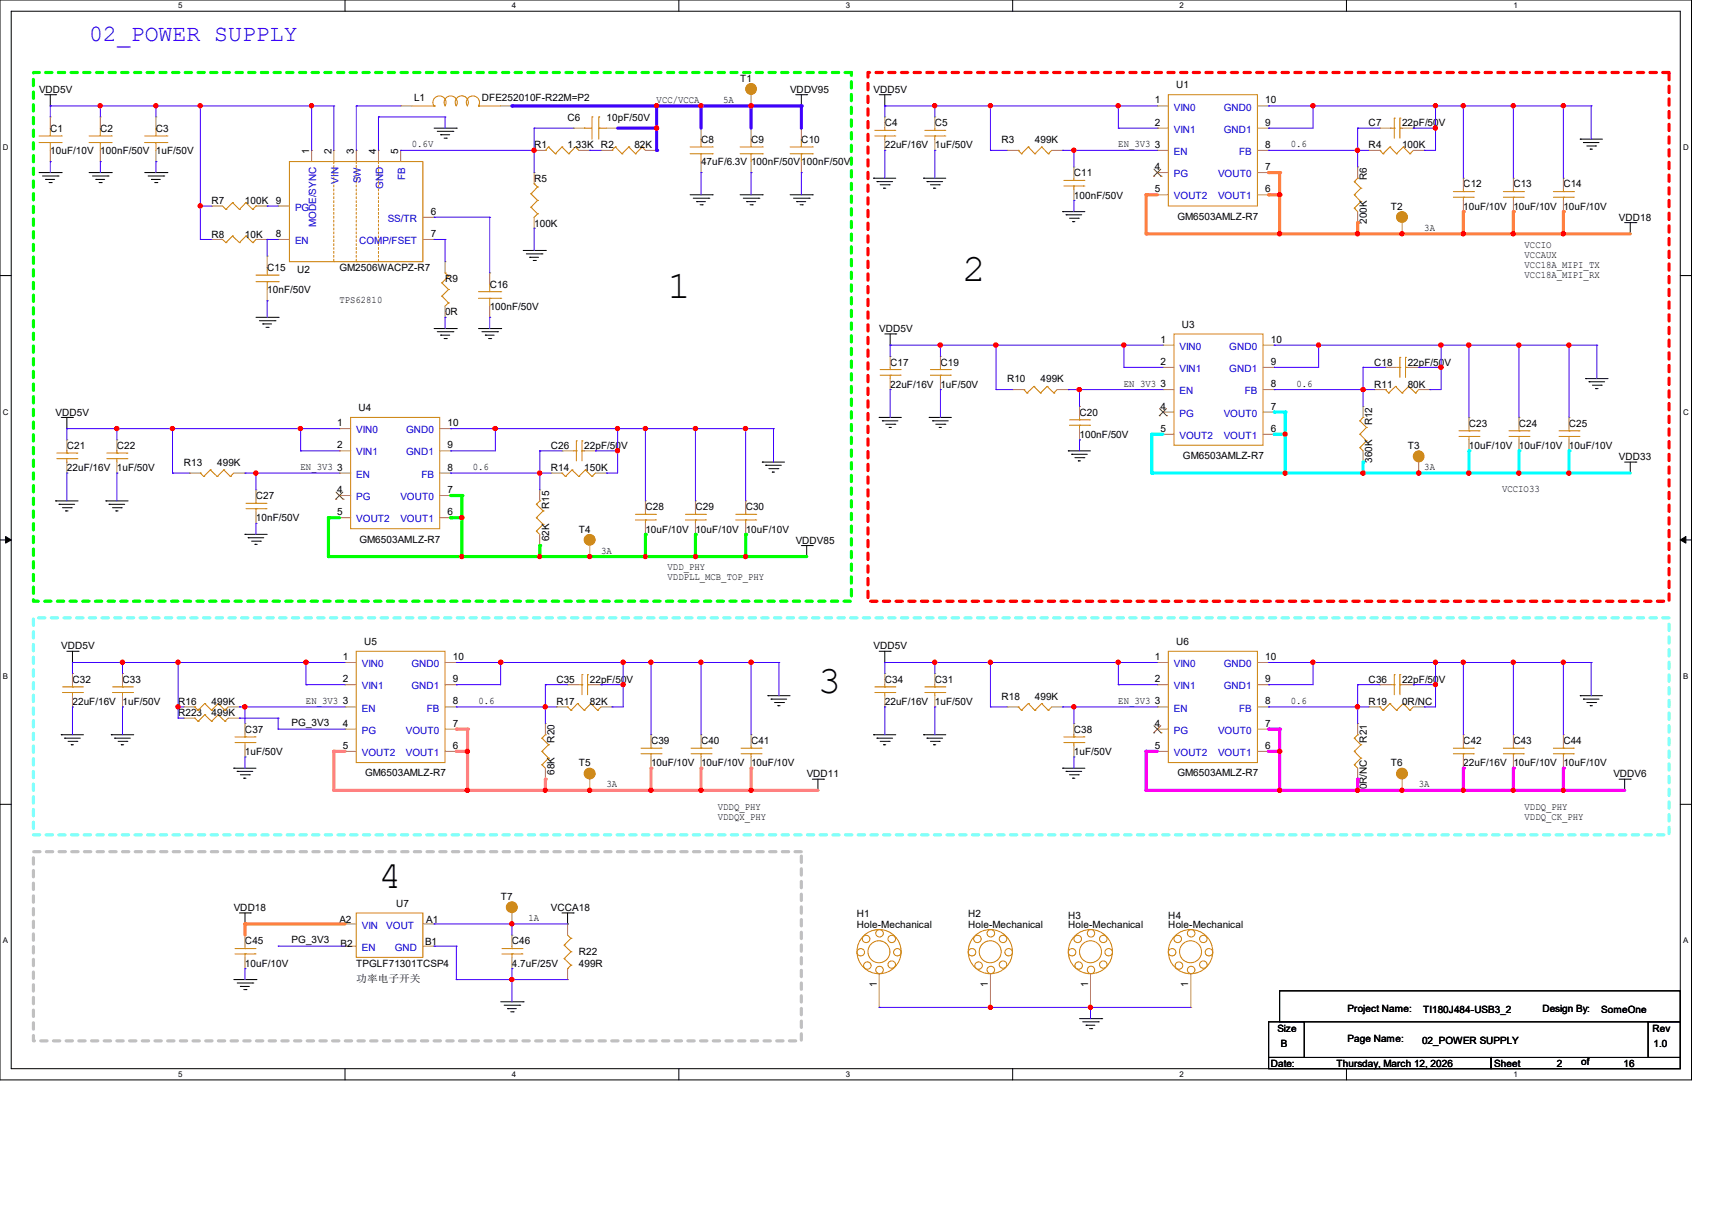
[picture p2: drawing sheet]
<svg xmlns="http://www.w3.org/2000/svg" width="297mm" height="210mm" viewBox="0 0 297 210" stroke-linecap="round" stroke-linejoin="round" font-family="sans-serif">
<defs><g id="words">
<g font-size="6.7">
<text x="115.8" y="51.7">1</text>
<text x="167" y="48.8">2</text>
<text x="141.9" y="120.3">3</text>
<text x="65.7" y="154.1">4</text>
</g>
<text font-size="4" fill="#00f" x="15.5" y="7.1">02_POWER SUPPLY</text>
<g font-size="1.7">
<text x="6.8" y="16.1">VDD5V</text>
<text x="71.8" y="17.4">L1</text>
<text x="83.6" y="17.4">DFE252010F-R22M=P2</text>
<text x="113.9" y="17.8">VCC/VCCA</text>
<text x="125.5" y="17.8">5A</text>
<text x="128.4" y="14.2">T1</text>
<text x="137.1" y="16.1">VDDV95</text>
<text x="151.6" y="16.1">VDD5V</text>
<text x="200.4" y="17.9">1</text>
<text x="204" y="15.3">U1</text>
<text x="219.5" y="17.9">10</text>
<text x="8.7" y="22.9">C1</text>
<text x="17.4" y="22.9">C2</text>
<text x="27.1" y="22.9">C3</text>
<text x="98.5" y="20.9">C6</text>
<text x="105.2" y="20.9">10pF/50V</text>
<text x="153.5" y="21.9">C4</text>
<text x="162.2" y="21.9">C5</text>
<text x="200.4" y="21.8">2</text>
<text x="219.5" y="21.8">9</text>
<text x="237.4" y="21.9">C7</text>
<text x="243.2" y="21.9">22pF/50V</text>
<text x="8.7" y="26.7">10uF/10V 100nF/50V 1uF/50V</text>
<text x="53.6" y="26.7" transform="rotate(-90 53.6 26.7)">1</text>
<text x="57.5" y="26.7" transform="rotate(-90 57.5 26.7)">2</text>
<text x="61.4" y="26.7" transform="rotate(-90 61.4 26.7)">3</text>
<text x="65.2" y="26.7" transform="rotate(-90 65.2 26.7)">4</text>
<text x="69.1" y="26.7" transform="rotate(-90 69.1 26.7)">5</text>
<text x="71.5" y="25.5">0.6V</text>
<text x="92.7" y="25.7">R1</text>
<text x="98.5" y="25.7">1.33K</text>
<text x="104.3" y="25.7">R2</text>
<text x="110.1" y="25.7">82K</text>
<text x="121.6" y="24.8">C8</text>
<text x="121.6" y="28.7">47uF/6.3V 100nF/50V100nF/50V</text>
<text x="130.3" y="24.8">C9</text>
<text x="139" y="24.8">C10</text>
<text x="153.5" y="25.7">22uF/16V 1uF/50V</text>
<text x="173.7" y="24.8">R3</text>
<text x="179.5" y="24.8">499K</text>
<text x="194" y="25.5">EN_3V3</text>
<text x="200.4" y="25.7">3</text>
<text x="200.4" y="29.5">4</text>
<text x="219.5" y="29.5">7</text>
<text x="219.5" y="25.7">8</text>
<text x="224" y="25.5">0.6</text>
<text x="237.4" y="25.7">R4</text>
<text x="243.2" y="25.7">100K</text>
<text x="36.7" y="35.4">R7</text>
<text x="42.5" y="35.4">100K</text>
<text x="47.9" y="35.3">9</text>
<text x="92.7" y="31.5">R5</text>
<text x="186.3" y="30.6">C11</text>
<text x="186.3" y="34.5">100nF/50V</text>
<text x="200.4" y="33.4">5</text>
<text x="219.5" y="33.4">6</text>
<text x="237.1" y="31.3" transform="rotate(-90 237.1 31.3)">R6</text>
<text x="253.9" y="32.5">C12</text>
<text x="262.5" y="32.5">C13</text>
<text x="271.2" y="32.5">C14</text>
<text x="36.7" y="41.2">R8</text>
<text x="42.5" y="41.2">10K</text>
<text x="47.9" y="41.1">8</text>
<text x="74.7" y="37.3">6</text>
<text x="74.7" y="41.1">7</text>
<text x="92.7" y="39.3">100K</text>
<text x="204.3" y="38.1">GM6503AMLZ-R7</text>
<text x="237.1" y="38.8" transform="rotate(-90 237.1 38.8)">200K</text>
<text x="241.3" y="36.4">T2</text>
<text x="247.1" y="40">3A</text>
<text x="253.9" y="36.4">10uF/10V 10uF/10V 10uF/10V</text>
<text x="280.9" y="38.3">VDD18</text>
<text x="46.4" y="47">C15</text>
<text x="51.6" y="47.4">U2</text>
<text x="58.9" y="47">GM2506WACPZ-R7</text>
<text x="264.5" y="42.9">VCCIO</text>
<text x="264.5" y="44.7">VCCAUX</text>
<text x="264.5" y="46.4">VCC18A_MIPI_TX</text>
<text x="46.4" y="50.8">10nF/50V</text>
<text x="58.9" y="52.6">TPS62810</text>
<text x="77.2" y="48.9">R9</text>
<text x="85" y="49.9">C16</text>
<text x="85" y="53.8">100nF/50V</text>
<text x="264.5" y="48.1">VCC18A_MIPI_RX</text>
<text x="77.2" y="54.7">0R</text>
<text x="152.5" y="57.6">VDD5V</text>
<text x="201.3" y="59.4">1</text>
<text x="205" y="56.9">U3</text>
<text x="220.5" y="59.4">10</text>
<text x="154.4" y="63.4">C17</text>
<text x="163.1" y="63.4">C19</text>
<text x="201.3" y="63.3">2</text>
<text x="220.5" y="63.3">9</text>
<text x="238.4" y="63.4">C18</text>
<text x="244.2" y="63.4">22pF/50V</text>
<text x="62.2" y="71.3">U4</text>
<text x="154.4" y="67.3">22uF/16V 1uF/50V</text>
<text x="174.7" y="66.3">R10</text>
<text x="180.5" y="66.3">499K</text>
<text x="195" y="67.1">EN_3V3</text>
<text x="201.3" y="67.1">3</text>
<text x="201.3" y="71">4</text>
<text x="220.5" y="71">7</text>
<text x="220.5" y="67.1">8</text>
<text x="224.9" y="67.1">0.6</text>
<text x="238.4" y="67.3">R11</text>
<text x="244.2" y="67.3">80K</text>
<text x="9.7" y="72.1">VDD5V</text>
<text x="11.6" y="77.9">C21</text>
<text x="20.3" y="77.9">C22</text>
<text x="58.5" y="73.9">1</text>
<text x="58.5" y="77.8">2</text>
<text x="77.6" y="77.8">9</text>
<text x="77.6" y="73.9">10</text>
<text x="95.6" y="77.9">C26</text>
<text x="101.3" y="77.9">22pF/50V</text>
<text x="187.3" y="72.1">C20</text>
<text x="187.3" y="75.9">100nF/50V</text>
<text x="201.3" y="74.9">5</text>
<text x="220.5" y="74.9">6</text>
<text x="238.1" y="73.7" transform="rotate(-90 238.1 73.7)">R12</text>
<text x="244.2" y="77.9">T3</text>
<text x="254.8" y="74">C23</text>
<text x="254.8" y="77.9">10uF/10V 10uF/10V 10uF/10V</text>
<text x="263.5" y="74">C24</text>
<text x="272.2" y="74">C25</text>
<text x="11.6" y="81.7">22uF/16V 1uF/50V</text>
<text x="31.9" y="80.8">R13</text>
<text x="37.7" y="80.8">499K</text>
<text x="52.2" y="81.5">EN_3V3</text>
<text x="58.5" y="81.6">3</text>
<text x="77.6" y="81.6">8</text>
<text x="82" y="81.5">0.6</text>
<text x="95.6" y="81.7">R14</text>
<text x="101.3" y="81.7">150K</text>
<text x="205.2" y="79.6">GM6503AMLZ-R7</text>
<text x="238.1" y="80.3" transform="rotate(-90 238.1 80.3)">360K</text>
<text x="247.1" y="81.5">3A</text>
<text x="280.9" y="79.8">VDD33</text>
<text x="44.4" y="86.6">C27</text>
<text x="58.5" y="85.5">4</text>
<text x="58.5" y="89.4">5</text>
<text x="77.6" y="89.4">6</text>
<text x="77.6" y="85.5">7</text>
<text x="95.2" y="88.2" transform="rotate(-90 95.2 88.2)">R15</text>
<text x="112" y="88.5">C28</text>
<text x="120.6" y="88.5">C29</text>
<text x="129.4" y="88.5">C30</text>
<text x="260.6" y="85.4">VCCIO33</text>
<text x="44.4" y="90.4">10nF/50V</text>
<text x="62.4" y="94.1">GM6503AMLZ-R7</text>
<text x="95.2" y="93.9" transform="rotate(-90 95.2 93.9)">62K</text>
<text x="100.4" y="92.4">T4</text>
<text x="112" y="92.4">10uF/10V 10uF/10V 10uF/10V</text>
<text x="138" y="94.3">VDDV85</text>
<text x="104.3" y="96">3A</text>
<text x="115.8" y="98.9">VDD_PHY</text>
<text x="115.8" y="100.6">VDDPLL_MCB_TOP_PHY</text>
<text x="10.6" y="112.6">VDD5V</text>
<text x="63.2" y="111.8">U5</text>
<text x="151.6" y="112.6">VDD5V</text>
<text x="204" y="111.8">U6</text>
<text x="12.6" y="118.4">C32</text>
<text x="21.3" y="118.4">C33</text>
<text x="59.5" y="114.5">1</text>
<text x="59.5" y="118.3">2</text>
<text x="78.6" y="118.3">9</text>
<text x="78.6" y="114.5">10</text>
<text x="96.5" y="118.4">C35</text>
<text x="102.3" y="118.4">22pF/50V</text>
<text x="153.5" y="118.4">C34</text>
<text x="162.2" y="118.4">C31</text>
<text x="200.4" y="114.5">1</text>
<text x="200.4" y="118.3">2</text>
<text x="219.5" y="118.3">9</text>
<text x="219.5" y="114.5">10</text>
<text x="237.4" y="118.4">C36</text>
<text x="243.2" y="118.4">22pF/50V</text>
<text x="12.6" y="122.3">22uF/16V 1uF/50V</text>
<text x="30.9" y="124.2">R223</text>
<text x="30.9" y="122.3">R16</text>
<text x="36.7" y="124.2">499K</text>
<text x="36.7" y="122.3">499K</text>
<text x="50.6" y="125.9">PG_3V3</text>
<text x="53.1" y="122">EN_3V3</text>
<text x="59.5" y="122.2">3</text>
<text x="78.6" y="122.2">8</text>
<text x="83" y="122">0.6</text>
<text x="96.5" y="122.3">R17</text>
<text x="102.3" y="122.3">82K</text>
<text x="153.5" y="122.3">22uF/16V 1uF/50V</text>
<text x="173.7" y="121.3">R18</text>
<text x="179.5" y="121.3">499K</text>
<text x="194" y="122">EN_3V3</text>
<text x="200.4" y="122.2">3</text>
<text x="219.5" y="122.2">8</text>
<text x="224" y="122">0.6</text>
<text x="237.4" y="122.3">R19</text>
<text x="243.2" y="122.3">0R/NC</text>
<text x="42.5" y="127.1">C37</text>
<text x="42.5" y="131">1uF/50V</text>
<text x="59.5" y="126">4</text>
<text x="59.5" y="129.9">5</text>
<text x="78.6" y="129.9">6</text>
<text x="78.6" y="126">7</text>
<text x="96.2" y="128.8" transform="rotate(-90 96.2 128.8)">R20</text>
<text x="112.9" y="129">C39</text>
<text x="121.6" y="129">C40</text>
<text x="130.3" y="129">C41</text>
<text x="186.3" y="127.1">C38</text>
<text x="186.3" y="131">1uF/50V</text>
<text x="200.4" y="126">4</text>
<text x="200.4" y="129.9">5</text>
<text x="219.5" y="129.9">6</text>
<text x="219.5" y="126">7</text>
<text x="237.1" y="128.8" transform="rotate(-90 237.1 128.8)">R21</text>
<text x="253.9" y="129">C42</text>
<text x="262.5" y="129">C43</text>
<text x="271.2" y="129">C44</text>
<text x="63.3" y="134.6">GM6503AMLZ-R7</text>
<text x="96.2" y="134.4" transform="rotate(-90 96.2 134.4)">68K</text>
<text x="100.4" y="132.9">T5</text>
<text x="105.2" y="136.5">3A</text>
<text x="112.9" y="132.9">10uF/10V 10uF/10V 10uF/10V</text>
<text x="140" y="134.8">VDD11</text>
<text x="204.3" y="134.6">GM6503AMLZ-R7</text>
<text x="237.1" y="136.9" transform="rotate(-90 237.1 136.9)">0R/NC</text>
<text x="241.3" y="132.9">T6</text>
<text x="246.1" y="136.5">3A</text>
<text x="253.9" y="132.9">22uF/16V 10uF/10V 10uF/10V</text>
<text x="279.9" y="134.8">VDDV6</text>
<text x="124.5" y="140.4">VDDQ_PHY</text>
<text x="124.5" y="142.2">VDDQX_PHY</text>
<text x="264.5" y="140.4">VDDQ_PHY</text>
<text x="264.5" y="142.2">VDDQ_CK_PHY</text>
<text x="40.6" y="158">VDD18</text>
<text x="58.9" y="160.1">A2</text>
<text x="68.7" y="157.2">U7</text>
<text x="74" y="160.1">A1</text>
<text x="86.9" y="156">T7</text>
<text x="91.7" y="159.7">1A</text>
<text x="95.6" y="158">VCCA18</text>
<text x="148.7" y="159">H1</text>
<text x="148.7" y="160.9">Hole-Mechanical</text>
<text x="168" y="159">H2</text>
<text x="168" y="160.9">Hole-Mechanical</text>
<text x="185.3" y="159.3">H3</text>
<text x="185.3" y="160.9">Hole-Mechanical</text>
<text x="202.7" y="159.3">H4</text>
<text x="202.7" y="160.9">Hole-Mechanical</text>
<text x="42.5" y="163.8">C45</text>
<text x="42.5" y="167.6">10uF/10V</text>
<text x="50.6" y="163.5">PG_3V3</text>
<text x="59.1" y="164.2">B2</text>
<text x="61.8" y="167.6">TPGLF71301TCSP4</text>
<text x="73.7" y="164">B1</text>
<text x="88.8" y="163.8">C46</text>
<text x="88.8" y="167.6">4.7uF/25V</text>
<text x="100.4" y="165.7">R22</text>
<text x="100.4" y="167.6">499R</text>
<text x="61.8" y="170.3">功率电子开关</text>
<text x="152.1" y="171.2" transform="rotate(-90 152.1 171.2)">1</text>
<text x="171.4" y="171.2" transform="rotate(-90 171.4 171.2)">1</text>
<text x="188.8" y="171.2" transform="rotate(-90 188.8 171.2)">1</text>
<text x="206.2" y="171.2" transform="rotate(-90 206.2 171.2)">1</text>
<text x="221.6" y="179">Size</text>
<text x="233.8" y="175.6">Project Name:</text>
<text x="246.9" y="175.8">TI180J484-USB3_2</text>
<text x="267.6" y="175.6">Design By:</text>
<text x="277.8" y="175.8">SomeOne</text>
<text x="286.7" y="179">Rev</text>
<text x="220.5" y="185">Date:</text>
<text x="222.2" y="181.5">B</text>
<text x="231.9" y="185">Thursday, March 12, 2026</text>
<text x="233.8" y="180.8">Page Name:</text>
<text x="246.7" y="181">02_POWER SUPPLY</text>
<text x="259.2" y="185">Sheet</text>
<text x="270.1" y="185">2</text>
<text x="274.3" y="184.6">of</text>
<text x="281.6" y="185">16</text>
<text x="286.9" y="181.5">1.0</text>
</g>
<g font-size="1.7" fill="#00c">
<text x="203.7" y="19.2">VIN0</text>
<text x="203.7" y="23">VIN1</text>
<text x="212.3" y="23">GND1</text>
<text x="212.3" y="19.2">GND0</text>
<text x="203.7" y="26.9">EN</text>
<text x="215" y="26.9">FB</text>
<text x="58.7" y="31.8" transform="rotate(-90 58.7 31.8)">VIN</text>
<text x="62.6" y="31.8" transform="rotate(-90 62.6 31.8)">SW</text>
<text x="66.5" y="32.8" transform="rotate(-90 66.5 32.8)">GND</text>
<text x="70.3" y="31.2" transform="rotate(-90 70.3 31.2)">FB</text>
<text x="203.7" y="30.7">PG</text>
<text x="203.7" y="34.6">VOUT2</text>
<text x="211.3" y="34.6">VOUT1</text>
<text x="211.3" y="30.7">VOUT0</text>
<text x="51.2" y="36.5">PG</text>
<text x="54.9" y="39.4" transform="rotate(-90 54.9 39.4)">MODE/SYNC</text>
<text x="67.3" y="38.5">SS/TR</text>
<text x="51.2" y="42.3">EN</text>
<text x="62.3" y="42.3">COMP/FSET</text>
<text x="204.6" y="60.7">VIN0</text>
<text x="204.6" y="64.5">VIN1</text>
<text x="213.3" y="64.5">GND1</text>
<text x="213.3" y="60.7">GND0</text>
<text x="204.6" y="68.4">EN</text>
<text x="215.9" y="68.4">FB</text>
<text x="61.8" y="75.1">VIN0</text>
<text x="70.4" y="75.1">GND0</text>
<text x="204.6" y="72.3">PG</text>
<text x="204.6" y="76.1">VOUT2</text>
<text x="212.3" y="76.1">VOUT1</text>
<text x="212.3" y="72.3">VOUT0</text>
<text x="61.8" y="79">VIN1</text>
<text x="61.8" y="82.8">EN</text>
<text x="70.4" y="79">GND1</text>
<text x="73.1" y="82.8">FB</text>
<text x="61.8" y="86.7">PG</text>
<text x="69.5" y="86.7">VOUT0</text>
<text x="61.8" y="90.6">VOUT2</text>
<text x="69.5" y="90.6">VOUT1</text>
<text x="62.8" y="115.7">VIN0</text>
<text x="62.8" y="119.5">VIN1</text>
<text x="71.4" y="119.5">GND1</text>
<text x="71.4" y="115.7">GND0</text>
<text x="203.7" y="115.7">VIN0</text>
<text x="203.7" y="119.5">VIN1</text>
<text x="212.3" y="119.5">GND1</text>
<text x="212.3" y="115.7">GND0</text>
<text x="62.8" y="123.4">EN</text>
<text x="74" y="123.4">FB</text>
<text x="203.7" y="123.4">EN</text>
<text x="215" y="123.4">FB</text>
<text x="62.8" y="127.3">PG</text>
<text x="62.8" y="131.1">VOUT2</text>
<text x="70.4" y="131.1">VOUT1</text>
<text x="70.4" y="127.3">VOUT0</text>
<text x="203.7" y="127.3">PG</text>
<text x="203.7" y="131.1">VOUT2</text>
<text x="211.3" y="131.1">VOUT1</text>
<text x="211.3" y="127.3">VOUT0</text>
<text x="62.8" y="161">VIN</text>
<text x="67" y="161.1">VOUT</text>
<text x="62.8" y="164.9">EN</text>
<text x="68.5" y="164.9">GND</text>
</g>
<g font-size="1.4">
<text x="30.9" y="1.4">5</text>
<text x="88.8" y="1.4">4</text>
<text x="146.7" y="1.4">3</text>
<text x="204.6" y="1.4">2</text>
<text x="262.6" y="1.4">1</text>
<text x=".5" y="26.1">D</text>
<text x="292" y="26.1">D</text>
<text x=".5" y="71.9">C</text>
<text x="292" y="71.9">C</text>
<text x=".5" y="117.8">B</text>
<text x="292" y="117.8">B</text>
<text x=".5" y="163.6">A</text>
<text x="292" y="163.6">A</text>
<text x="30.9" y="186.8">5</text>
<text x="88.8" y="186.8">4</text>
<text x="146.7" y="186.8">3</text>
<text x="204.6" y="186.8">2</text>
<text x="262.6" y="186.8">1</text>
</g>
</g></defs>
<path d="M0 0h293.5v187.3h-293.5zM1.9 1.9h289.6v183.4h-289.6z" fill="none" stroke="#000" stroke-width=".17"/>
<g fill="#fff">
<path d="M30.9 .2h.8v1.5h-.8z"/>
<path d="M30.9 185.5h.8v1.6h-.8z"/>
</g>
<path d="M59.9 0v1.9M59.9 185.3v2" fill="none" stroke="#000" stroke-width=".17"/>
<g fill="#fff">
<path d="M88.8 .2h.8v1.5h-.8z"/>
<path d="M88.8 185.5h.8v1.6h-.8z"/>
</g>
<path d="M117.8 0v1.9M117.8 185.3v2" fill="none" stroke="#000" stroke-width=".17"/>
<g fill="#fff">
<path d="M146.7 .2h.8v1.5h-.8z"/>
<path d="M146.7 185.5h.8v1.6h-.8z"/>
</g>
<path d="M175.7 0v1.9M175.7 185.3v2" fill="none" stroke="#000" stroke-width=".17"/>
<g fill="#fff">
<path d="M204.6 .2h.8v1.5h-.8z"/>
<path d="M204.6 185.5h.8v1.6h-.8z"/>
</g>
<path d="M233.6 0v1.9M233.6 185.3v2" fill="none" stroke="#000" stroke-width=".17"/>
<g fill="#fff">
<path d="M262.6 .2h.7v1.5h-.7z"/>
<path d="M262.6 185.5h.7v1.6h-.7z"/>
<path d="M.5 24.8h1v1.6h-1z"/>
<path d="M292 24.8h1v1.6h-1z"/>
<path d="M.5 70.7h1v1.5h-1z"/>
<path d="M292 70.7h1v1.5h-1z"/>
</g>
<path d="M0 47.8h1.9M291.5 47.8h2" fill="none" stroke="#000" stroke-width=".17"/>
<g fill="#fff">
<path d="M.5 116.5h.9v1.6h-.9z"/>
<path d="M292 116.5h.9v1.6h-.9z"/>
</g>
<path d="M0 93.6h1.9M291.5 93.6h2" fill="none" stroke="#000" stroke-width=".17"/>
<path d="M1 93l.9 .6-.9 .6zM291.5 93.6l1-.6v1.2z" fill="#000" stroke="#000" stroke-width=".17"/>
<g fill="#fff">
<path d="M.5 162.4h.9v1.5h-.9z"/>
<path d="M292 162.4h.9v1.5h-.9z"/>
</g>
<g fill="none" stroke="#000" stroke-width=".17">
<path d="M7.7 16.4h2M8.7 18.4h.1M8.7 16.4v2M9.7 16.4h.1M138 16.4h2M139 18.4h.1M139 16.4v2M140 16.4h.1M152.5 16.4h1.9M153.5 18.4h.1M153.5 16.4v2M154.4 16.4h.1"/>
<path d="M6.8 29.9h3.8M7.4 30.5h2.7M7.9 31.1h.1M7.9 31.1h1.6M8.5 31.7h.4M8.9 31.7h.1M10.1 30.5h.1M10.6 29.9h.1M15.5 29.9h3.8M16 30.5h2.8M16.6 31.1h.1M16.6 31.1h1.6"/>
<path d="M17.2 31.7h.4M17.6 31.7h.1M18.8 30.5h.1M19.3 29.9h.1M25.1 29.9h3.9M25.7 30.5h2.7M26.3 31.1h.1M26.3 31.1h1.5M26.8 31.7h.4M27.2 31.7h.1M28.4 30.5h.1M29 29.9h.1"/>
<path d="M75.3 22.2h3.9M75.9 22.8h2.7M76.5 23.4h.1M76.5 23.4h1.5M77 24h.4M77.4 24h.1M78.6 22.8h.1M79.2 22.2h.1M119.7 33.8h3.9M120.3 34.4h2.7M120.9 35h.1M120.9 35h1.5"/>
<path d="M121.5 35.5h.3M121.8 35.5h.1M123 34.4h.1M123.6 33.8h.1M128.4 33.8h3.8M128.9 34.4h2.8M129.5 35h.1M129.5 35h1.6M130.1 35.5h.4M130.5 35.5h.1M131.7 34.4h.1M132.2 33.8h.1"/>
<path d="M137.1 33.8h3.8M137.7 34.4h2.7M138.2 35h.1M138.2 35h1.6M138.8 35.5h.4M139.2 35.5h.1M140.4 34.4h.1M140.9 33.8h.1M151.6 30.9h.1M151.6 30.9h3.8M152.1 31.5h.1M152.1 31.5h2.8"/>
<path d="M152.7 32h1.6M153.3 32.6h.1M153.3 32.6h.4M154.3 32h.1M160.2 30.9h.1M160.2 30.9h3.9M160.8 31.5h.1M160.8 31.5h2.7M161.4 32h1.5M162 32.6h.1M162 32.6h.3M162.9 32h.1"/>
<path d="M184.4 36.7h.1M184.4 36.7h3.8M185 37.3h.1M185 37.3h2.7M185.5 37.8h1.6M186.1 38.4h.1M186.1 38.4h.4M187.1 37.8h.1M274.2 24.1h.1M274.2 24.1h3.8M274.7 24.7h.1M274.7 24.7h2.7"/>
<path d="M275.3 25.3h1.5M275.9 25.9h.1M275.9 25.9h.4M276.8 25.3h.1M281.9 38.6h1.9M282.8 38.6v2M283.8 38.6h.1M44.4 55h3.9M45 55.6h2.7M45.6 56.2h.1M45.6 56.2h1.5M46.1 56.8h.4"/>
<path d="M46.5 56.8h.1M47.7 55.6h.1M48.3 55h.1M75.3 57h3.9M75.9 57.5h2.7M76.5 58.1h.1M76.5 58.1h1.5M77 58.7h.4M77.4 58.7h.1M78.6 57.5h.1M79.2 57h.1M83 57h3.9"/>
<path d="M83.6 57.5h2.7M84.2 58.1h.1M84.2 58.1h1.5M84.8 58.7h.3M85.1 58.7h.1M86.3 57.5h.1M86.9 57h.1M90.8 43.4h3.8M91.3 44h2.7M91.9 44.6h.1M91.9 44.6h1.5M92.5 45.2h.4"/>
<path d="M92.9 45.2h.1M94 44h.1M94.6 43.4h.1M153.5 57.9h1.9M154.4 59.9h.1M154.4 57.9v2M155.4 57.9h.1M282.8 40.6h.1M10.6 72.4h2M11.6 74.3h.1M11.6 72.4v1.9M12.6 72.4h.1"/>
<path d="M152.5 72.4h.1M152.5 72.4h3.9M153.1 73h.1M153.1 73h2.7M153.7 73.6h1.5M154.3 74.1h.1M154.3 74.1h.3M155.2 73.6h.1M161.2 72.4h.1M161.2 72.4h3.9M161.8 73h.1M161.8 73h2.7"/>
<path d="M162.3 73.6h1.6M162.9 74.1h.1M162.9 74.1h.4M163.9 73.6h.1M185.3 78.2h.1M185.3 78.2h3.9M185.9 78.8h.1M185.9 78.8h2.7M186.5 79.4h1.5M187.1 79.9h.1M187.1 79.9h.4M188 79.4h.1"/>
<path d="M275.1 65.7h.1M275.1 65.7h3.9M275.7 66.2h.1M275.7 66.2h2.7M276.3 66.8h1.5M276.8 67.4h.1M276.8 67.4h.4M277.8 66.8h.1M9.7 86.9h.1M9.7 86.9h3.8M10.2 87.5h.1M10.2 87.5h2.8"/>
<path d="M10.8 88.1h1.6M11.4 88.6h.1M11.4 88.6h.4M12.4 88.1h.1M18.4 86.9h.1M18.4 86.9h3.8M18.9 87.5h.1M18.9 87.5h2.7M19.5 88.1h1.5M20.1 88.6h.1M20.1 88.6h.4M21 88.1h.1"/>
<path d="M42.5 92.7h.1M42.5 92.7h3.9M43.1 93.3h.1M43.1 93.3h2.7M43.6 93.9h1.6M44.2 94.4h.1M44.2 94.4h.4M45.2 93.9h.1M132.2 80.1h.1M132.2 80.1h3.9M132.8 80.7h.1M132.8 80.7h2.8"/>
<path d="M133.4 81.3h1.6M134 81.9h.1M134 81.9h.4M135 81.3h.1M139 94.6h1.9M140 96.5h.1M140 94.6v1.9M140.9 94.6h.1M281.9 80.1h1.9M282.8 82h.1M282.8 80.1v1.9M283.8 80.1h.1"/>
<path d="M11.6 112.9h1.9M12.6 114.9h.1M12.6 112.9v2M13.5 112.9h.1M152.5 112.9h1.9M153.5 114.9h.1M153.5 112.9v2M154.4 112.9h.1M0 139.5h1.9M10.6 127.4h.1M10.6 127.4h3.9M11.2 128h.1"/>
<path d="M11.2 128h2.7M11.8 128.6h1.5M12.4 129.2h.1M12.4 129.2h.3M13.3 128.6h.1M19.3 127.4h.1M19.3 127.4h3.9M19.9 128h.1M19.9 128h2.7M20.5 128.6h1.5M21 129.2h.1M21 129.2h.5"/>
<path d="M22 128.6h.1M40.6 133.2h.1M40.6 133.2h3.8M41.1 133.8h.1M41.1 133.8h2.8M41.7 134.4h1.6M42.3 135h.1M42.3 135h.4M43.3 134.4h.1M133.2 120.6h.1M133.2 120.6h3.9M133.8 121.2h.1"/>
<path d="M133.8 121.2h2.7M134.4 121.8h1.5M135 122.4h.1M135 122.4h.3M135.9 121.8h.1M140.9 135.1h2M141.9 137.1h.1M141.9 135.1v2M142.9 135.1h.1M151.6 127.4h.1M151.6 127.4h3.8M152.1 128h.1"/>
<path d="M152.1 128h2.8M152.7 128.6h1.6M153.3 129.2h.1M153.3 129.2h.4M154.3 128.6h.1M160.2 127.4h.1M160.2 127.4h3.9M160.8 128h.1M160.8 128h2.7M161.4 128.6h1.5M162 129.2h.1M162 129.2h.3"/>
<path d="M162.9 128.6h.1M184.4 133.2h.1M184.4 133.2h3.8M185 133.8h.1M185 133.8h2.7M185.5 134.4h1.6M186.1 135h.1M186.1 135h.4M187.1 134.4h.1M274.2 120.6h.1M274.2 120.6h3.8M274.7 121.2h.1"/>
<path d="M274.7 121.2h2.7M275.3 121.8h1.5M275.9 122.4h.1M275.9 122.4h.4M276.8 121.8h.1M280.9 135.1h1.9M281.9 137.1h.1M281.9 135.1v2M282.8 135.1h.1M291.5 139.5h2M41.5 158.3h1.9M42.5 158.3v1.9"/>
<path d="M43.4 158.3h.1M97.5 158.3h1.9M98.5 158.3v1.9M99.4 158.3h.1M40.6 169.9h3.8M41.1 170.5h2.8M41.7 171.1h.1M41.7 171.1h1.6M42.3 171.6h.4M42.5 160.2h.1M42.7 171.6h.1M43.9 170.5h.1"/>
<path d="M44.4 169.9h.1M86.9 173.7h3.9M87.5 174.3h2.7M88.1 174.9h.1M88.1 174.9h1.5M88.6 175.5h.4M89 175.5h.1M90.2 174.3h.1M90.8 173.7h.1M98.5 160.2h.1M187.3 176.7h3.8M187.8 177.2h2.7"/>
<path d="M188.4 177.8h.1M188.4 177.8h1.5M189 178.4h.4M189.4 178.4h.1M190.5 177.2h.1M191.1 176.7h.1M220.1 177.2h6.2v6.2h-6.2zM222 171.8h69.5v5.4h-69.5zM285.9 177.2h5.6v6.2h-5.6zM220.1 183.4h38.6v1.9h-38.6zM258.7 183.4h32.8v1.9h-32.8z"/>
</g>
<path d="M5.8 12.6h141.9v91.7h-141.9z" fill="none" stroke="#0f0" stroke-width=".55" stroke-dasharray="1.1 1.1"/>
<path d="M150.6 12.6h139v91.7h-139z" fill="none" stroke="#f00" stroke-width=".55" stroke-dasharray="1.1 1.1"/>
<path d="M5.8 107.1h283.8v37.7h-283.8z" fill="none" stroke="#80ffff" stroke-width=".55" stroke-dasharray="1.1 1.1"/>
<path d="M5.8 147.7h133.2v32.8h-133.2z" fill="none" stroke="#c0c0c0" stroke-width=".55" stroke-dasharray="1.1 1.1"/>
<g fill="#cc8006" stroke="#cc8006" stroke-width=".17">
<circle cx="243.2" cy="37.6" r=".94"/>
<circle cx="102.3" cy="93.6" r=".94"/>
<circle cx="88.8" cy="157.3" r=".94"/>
<circle cx="102.3" cy="134.2" r=".94"/>
<circle cx="246.1" cy="79.1" r=".94"/>
<circle cx="130.3" cy="15.4" r=".94"/>
<circle cx="243.2" cy="134.2" r=".94"/>
</g>
<g fill="none" stroke="#a84" stroke-width=".17">
<path d="M69.5 18.4h.1M69.5 18.4h2M86.9 18.4h1.9M88.8 18.4h.1M130.3 18.4h.1M130.3 16.4v2M200.8 18.4h.1M200.8 18.4h1.9M218.1 18.4h2M220.1 18.4h.1M8.7 28h.1M8.7 20.3h.1"/>
<path d="M8.7 20.3v1.9M8.7 26.1v1.9M17.4 28h.1M17.4 20.3h.1M17.4 20.3v1.9M17.4 26.1v1.9M27.1 28h.1M27.1 20.3h.1M27.1 20.3v1.9M27.1 26.1v1.9M36.7 35.7h.1M36.7 35.7h1.9"/>
<path d="M44.4 35.7h2M46.4 35.7h.1M48.3 35.7h.1M48.3 35.7h1.9M54.1 26.1h.1M54.1 26.1v1.9M57.9 26.1h.1M57.9 26.1v1.9M61.8 26.1h.1M61.8 26.1v1.9M65.7 26.1h.1M65.7 26.1v1.9"/>
<path d="M69.5 26.1h.1M69.5 26.1v1.9M73.4 37.7h1.9M75.3 37.7h.1M92.7 26.1h.1M92.7 39.6h.1M92.7 29.9h.1M92.7 26.1h1.9M92.7 29.9v2M92.7 37.7v1.9M99.4 22.2h.1M99.4 22.2h1.9"/>
<path d="M100.4 26.1h1.9M102.3 26.1h.1M104.3 26.1h.1M104.3 26.1h1.9M105.2 22.2h1.9M107.1 22.2h.1M112 26.1h1.9M113.9 26.1h.1M121.6 29.9h.1M121.6 22.2h.1M121.6 22.2v1.9M121.6 28v1.9"/>
<path d="M130.3 29.9h.1M130.3 22.2h.1M130.3 22.2v1.9M130.3 28v1.9M139 29.9h.1M139 22.2h.1M139 22.2v1.9M139 28v1.9M153.5 20.3h.1M153.5 26.1h.1M153.5 20.3v1.9M153.5 24.1v2"/>
<path d="M162.2 20.3h.1M162.2 26.1h.1M162.2 20.3v1.9M162.2 24.1v2M174.7 26.1h.1M174.7 26.1h2M182.5 26.1h1.9M184.4 26.1h.1M186.3 29h.1M186.3 34.8h.1M186.3 29v1.9M186.3 32.9v1.9"/>
<path d="M200.8 22.2h.1M200.8 26.1h.1M200.8 29.9h.1M200.8 33.8h.1M200.8 26.1h1.9M200.8 22.2h1.9M200.8 29.9h1.9M200.8 33.8h1.9M218.1 26.1h2M218.1 22.2h2M218.1 29.9h2M218.1 33.8h2"/>
<path d="M220.1 33.8h.1M220.1 29.9h.1M220.1 26.1h.1M220.1 22.2h.1M235.5 38.6h.1M235.5 29h.1M235.5 29v1.9M235.5 36.7v1.9M237.4 26.1h.1M237.4 26.1h2M239.4 22.2h.1M239.4 22.2h1.9"/>
<path d="M243.2 38.6v2M243.2 22.2h2M245.2 22.2h.1M245.2 26.1h1.9M247.1 26.1h.1M253.9 30.9h.1M253.9 36.7h.1M253.9 30.9v2M253.9 34.8v1.9M262.6 30.9h.1M262.6 36.7h.1M262.6 30.9v2"/>
<path d="M262.6 34.8v1.9M271.2 30.9h.1M271.2 36.7h.1M271.2 30.9v2M271.2 34.8v1.9M36.7 41.5h.1M36.7 41.5h1.9M44.4 41.5h2M46.4 52.2h.1M46.4 44.4h.1M46.4 41.5h.1M46.4 44.4v2"/>
<path d="M46.4 50.2v2M48.3 41.5h.1M48.3 41.5h1.9M73.4 41.5h1.9M75.3 41.5h.1M77.2 55h.1M77.2 45.4h.1M77.2 45.4v1.9M77.2 53.1v1.9M85 55h.1M85 47.3h.1M85 47.3v1.9"/>
<path d="M85 53.1v1.9M201.8 59.9h.1M201.8 59.9h1.9M219.1 59.9h2M221.1 59.9h.1M243.2 40.6h.1M11.6 76.3h.1M11.6 76.3v1.9M20.3 76.3h.1M20.3 76.3v1.9M58.9 74.3h.1M58.9 78.2h.1"/>
<path d="M58.9 74.3h1.9M58.9 78.2h1.9M76.3 74.3h1.9M76.3 78.2h1.9M78.2 78.2h.1M78.2 74.3h.1M97.5 78.2h.1M97.5 78.2h1.9M101.3 78.2h2M103.3 78.2h.1M154.4 61.8h.1M154.4 67.6h.1"/>
<path d="M154.4 61.8v1.9M154.4 65.7v1.9M163.2 61.8h.1M163.2 67.6h.1M163.2 61.8v1.9M163.2 65.7v1.9M175.7 67.6h.1M175.7 67.6h1.9M183.4 67.6h1.9M185.3 67.6h.1M187.3 70.5h.1M187.3 76.3h.1"/>
<path d="M187.3 70.5v1.9M187.3 74.3v2M201.8 63.7h.1M201.8 67.6h.1M201.8 71.5h.1M201.8 75.3h.1M201.8 63.7h1.9M201.8 67.6h1.9M201.8 71.5h1.9M201.8 75.3h1.9M219.1 63.7h2M219.1 67.6h2"/>
<path d="M219.1 71.5h2M219.1 75.3h2M221.1 75.3h.1M221.1 71.5h.1M221.1 67.6h.1M221.1 63.7h.1M236.5 70.5h.1M236.5 70.5v1.9M236.5 78.2v1.9M238.4 67.6h.1M238.4 67.6h2M240.4 63.7h.1"/>
<path d="M240.4 63.7h1.9M244.2 63.7h1.9M246.1 63.7h.1M246.1 67.6h2M248.1 67.6h.1M254.8 72.4h.1M254.8 78.2h.1M254.8 72.4v1.9M254.8 76.3v1.9M263.5 72.4h.1M263.5 78.2h.1M263.5 72.4v1.9"/>
<path d="M263.5 76.3v1.9M272.2 72.4h.1M272.2 78.2h.1M272.2 72.4v1.9M272.2 76.3v1.9M11.6 82h.1M11.6 80.1v1.9M20.3 82h.1M20.3 80.1v1.9M32.9 82h.1M32.9 82h1.9M40.6 82h1.9"/>
<path d="M42.5 82h.1M44.4 85h.1M44.4 90.8h.1M44.4 85v1.9M44.4 88.8v2M58.9 82h.1M58.9 85.9h.1M58.9 89.8h.1M58.9 82h1.9M58.9 85.9h1.9M58.9 89.8h1.9M76.3 82h1.9"/>
<path d="M76.3 85.9h1.9M76.3 89.8h1.9M78.2 89.8h.1M78.2 85.9h.1M78.2 82h.1M93.6 94.6h.1M93.6 85h.1M93.6 85v1.9M93.6 92.7v1.9M95.6 82h.1M95.6 82h1.9M102.3 96.5h.1"/>
<path d="M102.3 94.6v1.9M103.3 82h1.9M105.2 82h.1M112 86.9h.1M112 92.7h.1M112 86.9v1.9M112 90.8v1.9M120.6 86.9h.1M120.6 92.7h.1M120.6 86.9v1.9M120.6 90.8v1.9M129.4 86.9h.1"/>
<path d="M129.4 92.7h.1M129.4 86.9v1.9M129.4 90.8v1.9M236.5 80.1h.1M246.1 82h.1M246.1 80.1v1.9M12.6 116.8h.1M12.6 116.8v1.9M21.3 116.8h.1M21.3 116.8v1.9M59.9 114.9h.1M59.9 118.7h.1"/>
<path d="M59.9 114.9h1.9M59.9 118.7h1.9M77.2 114.9h2M77.2 118.7h2M79.2 118.7h.1M79.2 114.9h.1M98.5 118.7h.1M98.5 118.7h1.9M102.3 118.7h2M104.3 118.7h.1M153.5 116.8h.1M153.5 116.8v1.9"/>
<path d="M162.2 116.8h.1M162.2 116.8v1.9M200.8 114.9h.1M200.8 118.7h.1M200.8 114.9h1.9M200.8 118.7h1.9M218.1 114.9h2M218.1 118.7h2M220.1 118.7h.1M220.1 114.9h.1M239.4 118.7h.1M239.4 118.7h1.9"/>
<path d="M243.2 118.7h2M245.2 118.7h.1M12.6 122.6h.1M12.6 120.6v2M21.3 122.6h.1M21.3 120.6v2M31.9 124.5h.1M31.9 122.6h.1M31.9 124.5h1.9M31.9 122.6h1.9M39.6 124.5h1.9M39.6 122.6h1.9"/>
<path d="M41.5 124.5h.1M41.5 122.6h.1M42.5 125.5h.1M42.5 131.3h.1M42.5 125.5v1.9M42.5 129.4v1.9M59.9 122.6h.1M59.9 126.4h.1M59.9 130.3h.1M59.9 122.6h1.9M59.9 126.4h1.9M59.9 130.3h1.9"/>
<path d="M77.2 122.6h2M77.2 126.4h2M77.2 130.3h2M79.2 130.3h.1M79.2 126.4h.1M79.2 122.6h.1M94.6 135.1h.1M94.6 125.5h.1M94.6 125.5v1.9M94.6 133.2v1.9M96.5 122.6h.1M96.5 122.6h2"/>
<path d="M102.3 137.1h.1M102.3 135.1v2M104.3 122.6h1.9M106.2 122.6h.1M112.9 127.4h.1M112.9 133.2h.1M112.9 127.4v2M112.9 131.3v1.9M121.6 127.4h.1M121.6 133.2h.1M121.6 127.4v2M121.6 131.3v1.9"/>
<path d="M130.3 127.4h.1M130.3 133.2h.1M130.3 127.4v2M130.3 131.3v1.9M153.5 122.6h.1M153.5 120.6v2M162.2 122.6h.1M162.2 120.6v2M174.7 122.6h.1M174.7 122.6h2M182.5 122.6h1.9M184.4 122.6h.1"/>
<path d="M186.3 125.5h.1M186.3 131.3h.1M186.3 125.5v1.9M186.3 129.4v1.9M200.8 122.6h.1M200.8 126.4h.1M200.8 130.3h.1M200.8 122.6h1.9M200.8 126.4h1.9M200.8 130.3h1.9M218.1 122.6h2M218.1 126.4h2"/>
<path d="M218.1 130.3h2M220.1 130.3h.1M220.1 126.4h.1M220.1 122.6h.1M235.5 135.1h.1M235.5 125.5h.1M235.5 125.5v1.9M235.5 133.2v1.9M237.4 122.6h.1M237.4 122.6h2M243.2 137.1h.1M243.2 135.1v2"/>
<path d="M245.2 122.6h1.9M247.1 122.6h.1M253.9 127.4h.1M253.9 133.2h.1M253.9 127.4v2M253.9 131.3v1.9M262.6 127.4h.1M262.6 133.2h.1M262.6 127.4v2M262.6 131.3v1.9M271.2 127.4h.1M271.2 133.2h.1"/>
<path d="M271.2 127.4v2M271.2 131.3v1.9M88.8 158.3v1.9M42.5 162.2h.1M42.5 168h.1M42.5 162.2v1.9M42.5 166v2M59.9 164.1h.1M59.9 160.2h.1M59.9 164.1h1.9M59.9 160.2h1.9M73.4 164.1h1.9"/>
<path d="M73.4 160.2h1.9M75.3 164.1h.1M75.3 160.2h.1M88.8 160.2h.1M88.8 162.2h.1M88.8 168h.1M88.8 162.2v1.9M88.8 166v2M98.5 160.2h.1M98.5 169.9h.1M98.5 160.2v2M98.5 168v1.9"/>
<path d="M152.5 174.7h.1M152.5 168.9v5.8M171.8 174.7h.1M171.8 168.9v5.8M189.2 174.7h.1M189.2 168.9v5.8M206.6 174.7h.1M206.6 168.9v5.8"/>
</g>
<g fill="none" stroke="#cc8006" stroke-width=".17">
<path d="M71.5 18.4h3.8M75.3 18.4h.1M77.2 18.4a1.13 1.13 0 0 0-1-1.8 1.13 1.13 0 0 0-.9 1.8M81.1 18.3a1.13 1.13 0 0 0-1-1.7 1.13 1.13 0 0 0-.9 1.8 1.13 1.13 0 0 0-1-1.8 1.13 1.13 0 0 0-1 1.8M83 18.4a1.13 1.13 0 0 0-1-1.8 1.13 1.13 0 0 0-.9 1.8M83 18.4h.1M83 18.4h3.9M202.7 16.4h15.4v19.3h-15.4zM6.8 23.6h3.8M6.8 24.7h3.8M8.7 22.2h.1M8.7 24.7h.1"/>
<path d="M8.7 22.2v1.4M8.7 24.7v1.4M10.6 23.6h.1M10.6 24.7h.1M15.5 23.6h3.8M15.5 24.7h3.8M17.4 22.2h.1M17.4 24.7h.1M17.4 22.2v1.4M17.4 24.7v1.4M19.3 23.6h.1M19.3 24.7h.1"/>
<path d="M25.1 23.6h3.9M25.1 24.7h3.9M27.1 22.2h.1M27.1 24.7h.1M27.1 22.2v1.4M27.1 24.7v1.4M29 23.6h.1M29 24.7h.1M38.6 35.7l.6 .6M39.2 36.3h.1M40.3 35.1h.1M40.3 35.1l1.2 1.2"/>
<path d="M40.3 35.1l-1.1 1.2M41.5 36.3h.1M42.7 35.1h.1M42.7 35.1l-1.2 1.2M42.7 35.1l1.2 1.2M43.9 36.3h.1M44.4 35.7h.1M44.4 35.7l-.5 .6M50.2 28h23.2v17.4h-23.2zM92.1 33.6h.1M92.1 35.9h.1M92.1 33.6l1.2 1.2"/>
<path d="M92.1 35.9l1.2 1.2M92.7 31.9h.1M92.7 31.9l.6 .5M93.3 34.8h.1M93.3 32.4h.1M93.3 37.1h.1M93.3 34.8l-1.2 1.1M93.3 32.4l-1.2 1.2M93.3 37.1l-.6 .6M94.6 26.1h.1M95.2 25.5h.1M95.2 25.5l-.6 .6"/>
<path d="M95.2 25.5l1.2 1.2M96.4 26.7h.1M97.5 25.5h.1M97.5 25.5l-1.1 1.2M97.5 25.5l1.2 1.2M98.7 26.7h.1M99.8 25.5h.1M99.8 25.5l-1.1 1.2M99.8 25.5l.6 .6M101.3 22.2h.1M101.3 22.2h1.4M102.7 20.3h.1"/>
<path d="M102.7 20.3v3.8M103.9 22.2h.1M103.9 20.3h.1M103.9 22.2h1.3M103.9 20.3v3.8M106.2 26.1h.1M106.8 25.5h.1M106.8 25.5l-.6 .6M106.8 25.5l1.1 1.2M107.9 26.7h.1M109.1 25.5h.1M109.1 25.5l-1.2 1.2"/>
<path d="M109.1 25.5l1.1 1.2M110.2 26.7h.1M111.4 25.5h.1M111.4 25.5l-1.2 1.2M111.4 25.5l.6 .6M119.7 25.5h3.9M119.7 26.7h3.9M121.6 24.1h.1M121.6 26.7h.1M121.6 24.1v1.4M121.6 26.7v1.3M123.6 25.5h.1"/>
<path d="M123.6 26.7h.1M128.4 25.5h3.8M128.4 26.7h3.8M130.3 24.1h.1M130.3 26.7h.1M130.3 24.1v1.4M130.3 26.7v1.3M132.2 25.5h.1M132.2 26.7h.1M137.1 25.5h3.8M137.1 26.7h3.8M139 24.1h.1"/>
<path d="M139 26.7h.1M139 24.1v1.4M139 26.7v1.3M140.9 25.5h.1M140.9 26.7h.1M151.8 23.6h3.4M151.8 22.6h3.4M153.5 22.6h.1M153.5 23.6h.1M153.5 22.2v.4M153.5 23.6v.5M155.2 23.6h.1"/>
<path d="M155.2 22.6h.1M160.4 23.6h3.5M160.4 22.6h3.5M162.2 22.6h.1M162.2 23.6h.1M162.2 22.2v.4M162.2 23.6v.5M163.9 23.6h.1M163.9 22.6h.1M176.7 26.1h.1M176.7 26.1l.5 .6M177.2 26.7h.1"/>
<path d="M178.4 25.5h.1M178.4 25.5l1.1 1.2M178.4 25.5l-1.2 1.2M179.5 26.7h.1M180.7 25.5h.1M180.7 25.5l1.2 1.2M180.7 25.5l-1.2 1.2M181.9 26.7h.1M182.5 26.1l-.6 .6M184.6 32.3h3.4M184.6 31.3h3.4M186.3 31.3h.1"/>
<path d="M186.3 32.3h.1M186.3 30.9v.4M186.3 32.3v.6M188 32.3h.1M188 31.3h.1M234.9 36.1h.1M234.9 33.8h.1M234.9 31.5h.1M234.9 36.1l.6 .6M234.9 33.8l1.2 1.2M234.9 31.5l1.2 1.1M235.5 30.9h.1"/>
<path d="M235.5 30.9l-.6 .6M236.1 35h.1M236.1 32.6h.1M236.1 35l-1.2 1.1M236.1 32.6l-1.2 1.2M239.4 26.1h.1M239.4 26.1l.5 .6M239.9 26.7h.1M241.1 25.5h.1M241.1 25.5l1.2 1.2M241.1 25.5l-1.2 1.2M241.3 22.2h.6"/>
<path d="M241.9 20.5h.1M241.9 22.2h.1M241.9 20.5v3.5M242.3 26.7h.1M242.9 22.2h.1M242.9 20.5h.1M242.9 22.2h.3M242.9 20.5v3.5M243.5 25.5h.1M243.5 25.5l1.1 1.2M243.5 25.5l-1.2 1.2M244.6 26.7h.1"/>
<path d="M245.2 26.1l-.6 .6M252.1 34.2h3.5M252.1 33.2h3.5M253.9 33.2h.1M253.9 34.2h.1M253.9 32.9v.3M253.9 34.2v.6M255.6 34.2h.1M255.6 33.2h.1M260.8 34.2h3.5M260.8 33.2h3.5M262.6 33.2h.1"/>
<path d="M262.6 34.2h.1M262.6 32.9v.3M262.6 34.2v.6M264.3 34.2h.1M264.3 33.2h.1M269.5 34.2h3.5M269.5 33.2h3.5M271.2 33.2h.1M271.2 34.2h.1M271.2 32.9v.3M271.2 34.2v.6M273 34.2h.1"/>
<path d="M273 33.2h.1M38.6 41.5l.6 .6M39.2 42.1h.1M40.3 40.9h.1M40.3 40.9l1.2 1.2M40.3 40.9l-1.1 1.2M41.5 42.1h.1M42.7 40.9h.1M42.7 40.9l-1.2 1.2M42.7 40.9l1.2 1.2M43.9 42.1h.1M44.4 41.5h.1"/>
<path d="M44.4 47.7h3.9M44.4 48.9h3.9M44.4 41.5l-.5 .6M46.4 46.4h.1M46.4 48.9h.1M46.4 46.4v1.3M46.4 48.9v1.3M48.3 47.7h.1M48.3 48.9h.1M76.7 49.1h.1M76.7 51.4h.1M76.7 49.1l1.1 1.1"/>
<path d="M76.7 51.4l1.1 1.1M77.2 47.3h.1M77.2 47.3l.6 .6M77.8 50.2h.1M77.8 47.9h.1M77.8 52.5h.1M77.8 50.2l-1.1 1.2M77.8 47.9l-1.1 1.2M77.8 52.5l-.6 .6M83 50.6h3.9M83 51.7h3.9M85 49.2h.1"/>
<path d="M85 51.7h.1M85 49.2v1.4M85 51.7v1.4M86.9 50.6h.1M86.9 51.7h.1M203.7 57.9h15.4v19.3h-15.4zM9.9 79.5h3.4M9.9 78.6h3.4M11.6 78.6h.1M11.6 79.5h.1M11.6 78.2v.4M11.6 79.5v.6"/>
<path d="M13.3 79.5h.1M13.3 78.6h.1M18.5 79.5h3.5M18.5 78.6h3.5M20.3 78.6h.1M20.3 79.5h.1M20.3 78.2v.4M20.3 79.5v.6M22 79.5h.1M22 78.6h.1M60.8 72.4h15.5v19.3h-15.5zM99.4 78.2h.6"/>
<path d="M100 76.5h.1M100 78.2h.1M100 76.5v3.4M101 78.2h.1M101 76.5h.1M101 78.2h.3M101 76.5v3.4M152.7 65.1h3.5M152.7 64.1h3.5M154.4 64.1h.1M154.4 65.1h.1M154.4 63.7v.4"/>
<path d="M154.4 65.1v.6M156.2 65.1h.1M156.2 64.1h.1M161.4 65.1h3.5M161.4 64.1h3.5M163.2 64.1h.1M163.2 65.1h.1M163.2 63.7v.4M163.2 65.1v.6M164.9 65.1h.1M164.9 64.1h.1M177.6 67.6h.1"/>
<path d="M177.6 67.6l.6 .6M178.2 68.2h.1M179.4 67h.1M179.4 67l1.1 1.2M179.4 67l-1.2 1.2M180.5 68.2h.1M181.7 67h.1M181.7 67l1.1 1.2M181.7 67l-1.2 1.2M182.8 68.2h.1M183.4 67.6l-.6 .6M185.5 73.7h3.5"/>
<path d="M185.5 72.8h3.5M187.3 72.8h.1M187.3 73.7h.1M187.3 72.4v.4M187.3 73.7v.6M189 73.7h.1M189 72.8h.1M235.9 77.6h.1M235.9 75.3h.1M235.9 73h.1M235.9 77.6l.6 .6M235.9 75.3l1.2 1.2"/>
<path d="M235.9 73l1.2 1.1M236.5 72.4h.1M236.5 72.4l-.6 .6M237.1 76.5h.1M237.1 74.1h.1M237.1 76.5l-1.2 1.1M237.1 74.1l-1.2 1.2M240.4 67.6h.1M240.4 67.6l.5 .6M240.9 68.2h.1M242.1 67h.1M242.1 67l1.1 1.2"/>
<path d="M242.1 67l-1.2 1.2M242.3 63.7h.6M242.9 62h.1M242.9 63.7h.1M242.9 62v3.4M243.2 68.2h.1M243.8 63.7h.1M243.8 62h.1M243.8 63.7h.4M243.8 62v3.4M244.4 67h.1M244.4 67l1.2 1.2"/>
<path d="M244.4 67l-1.2 1.2M245.6 68.2h.1M246.1 67.6l-.5 .6M253.1 75.7h3.5M253.1 74.7h3.5M254.8 74.7h.1M254.8 75.7h.1M254.8 74.3v.4M254.8 75.7v.6M256.6 75.7h.1M256.6 74.7h.1M261.8 75.7h3.5"/>
<path d="M261.8 74.7h3.5M263.5 74.7h.1M263.5 75.7h.1M263.5 74.3v.4M263.5 75.7v.6M265.3 75.7h.1M265.3 74.7h.1M270.5 75.7h3.4M270.5 74.7h3.4M272.2 74.7h.1M272.2 75.7h.1M272.2 74.3v.4"/>
<path d="M272.2 75.7v.6M273.9 75.7h.1M273.9 74.7h.1M34.8 82h.1M34.8 82l.5 .6M35.3 82.6h.1M36.5 81.5h.1M36.5 81.5l1.2 1.1M36.5 81.5l-1.2 1.1M37.7 82.6h.1M38.8 81.5h.1M38.8 81.5l1.2 1.1"/>
<path d="M38.8 81.5l-1.1 1.1M40 82.6h.1M40.6 82l-.6 .6M42.7 88.2h3.4M42.7 87.3h3.4M44.4 87.3h.1M44.4 88.2h.1M44.4 86.9v.4M44.4 88.2v.6M46.1 88.2h.1M46.1 87.3h.1M93 92.1h.1"/>
<path d="M93 89.8h.1M93 87.5h.1M93 92.1l.6 .6M93 89.8l1.2 1.1M93 87.5l1.2 1.1M93.6 86.9h.1M93.6 86.9l-.6 .6M94.2 90.9h.1M94.2 88.6h.1M94.2 90.9l-1.2 1.2M94.2 88.6l-1.2 1.2M97.5 82h.1"/>
<path d="M97.5 82l.6 .6M98.1 82.6h.1M99.2 81.5h.1M99.2 81.5l1.2 1.1M99.2 81.5l-1.1 1.1M100.4 82.6h.1M101.6 81.5h.1M101.6 81.5l1.1 1.1M101.6 81.5l-1.2 1.1M102.7 82.6h.1M103.3 82l-.6 .6M110.2 90.2h3.5"/>
<path d="M110.2 89.2h3.5M112 89.2h.1M112 90.2h.1M112 88.8v.4M112 90.2v.6M113.7 90.2h.1M113.7 89.2h.1M118.9 90.2h3.5M118.9 89.2h3.5M120.6 89.2h.1M120.6 90.2h.1M120.6 88.8v.4"/>
<path d="M120.6 90.2v.6M122.4 90.2h.1M122.4 89.2h.1M127.6 90.2h3.5M127.6 89.2h3.5M129.4 89.2h.1M129.4 90.2h.1M129.4 88.8v.4M129.4 90.2v.6M131.1 90.2h.1M131.1 89.2h.1M10.8 119.1h3.5"/>
<path d="M12.6 119.1h.1M12.6 118.7v.4M14.3 119.1h.1M19.5 119.1h3.5M21.3 119.1h.1M21.3 118.7v.4M23 119.1h.1M61.8 112.9h15.4v19.3h-15.4zM100.4 118.7h.6M101 117h.1M101 118.7h.1M101 117v3.5"/>
<path d="M101.9 118.7h.1M101.9 117h.1M101.9 118.7h.4M101.9 117v3.5M151.8 119.1h3.4M153.5 119.1h.1M153.5 118.7v.4M155.2 119.1h.1M160.4 119.1h3.5M162.2 119.1h.1M162.2 118.7v.4M163.9 119.1h.1"/>
<path d="M202.7 112.9h15.4v19.3h-15.4zM241.3 118.7h.6M241.9 117h.1M241.9 118.7h.1M241.9 117v3.5M242.9 118.7h.1M242.9 117h.1M242.9 117v3.5M242.9 118.7h.3M10.8 120.1h3.5M12.6 120.1h.1M12.6 120.1v.5"/>
<path d="M14.3 120.1h.1M19.5 120.1h3.5M21.3 120.1h.1M21.3 120.1v.5M23 120.1h.1M33.8 124.5h.1M33.8 122.6h.1M33.8 124.5l.6 .6M33.8 122.6l.6 .6M34.4 125.1h.1M34.4 123.2h.1M35.5 124h.1"/>
<path d="M35.5 122h.1M35.5 124l1.2 1.1M35.5 124l-1.1 1.1M35.5 122l1.2 1.2M35.5 122l-1.1 1.2M36.7 125.1h.1M36.7 123.2h.1M37.8 124h.1M37.8 122h.1M37.8 124l1.2 1.1M37.8 124l-1.1 1.1M37.8 122l1.2 1.2"/>
<path d="M37.8 122l-1.1 1.2M39 125.1h.1M39 123.2h.1M39.6 124.5l-.6 .6M39.6 122.6l-.6 .6M40.8 128.8h3.4M40.8 127.8h3.4M42.5 127.8h.1M42.5 128.8h.1M42.5 127.4v.4M42.5 128.8v.6M44.2 128.8h.1"/>
<path d="M44.2 127.8h.1M94 132.6h.1M94 130.3h.1M94 128h.1M94 132.6l.6 .6M94 130.3l1.2 1.2M94 128l1.2 1.2M94.6 127.4h.1M94.6 127.4l-.6 .6M95.2 131.5h.1M95.2 129.2h.1M95.2 131.5l-1.2 1.1"/>
<path d="M95.2 129.2l-1.2 1.1M98.5 122.6h.1M98.5 122.6l.6 .6M99.1 123.2h.1M100.2 122h.1M100.2 122l1.1 1.2M100.2 122l-1.1 1.2M101.3 123.2h.1M102.5 122h.1M102.5 122l1.2 1.2M102.5 122l-1.2 1.2M103.7 123.2h.1"/>
<path d="M104.3 122.6l-.6 .6M111.2 130.7h3.5M111.2 129.8h3.5M112.9 129.8h.1M112.9 130.7h.1M112.9 129.4v.4M112.9 130.7v.6M114.7 130.7h.1M114.7 129.8h.1M119.9 130.7h3.5M119.9 129.8h3.5M121.6 129.8h.1"/>
<path d="M121.6 130.7h.1M121.6 129.4v.4M121.6 130.7v.6M123.4 130.7h.1M123.4 129.8h.1M128.6 130.7h3.4M128.6 129.8h3.4M130.3 129.8h.1M130.3 130.7h.1M130.3 129.4v.4M130.3 130.7v.6M132 130.7h.1"/>
<path d="M132 129.8h.1M151.8 120.1h3.4M153.5 120.1h.1M153.5 120.1v.5M155.2 120.1h.1M160.4 120.1h3.5M162.2 120.1h.1M162.2 120.1v.5M163.9 120.1h.1M176.7 122.6h.1M176.7 122.6l.5 .6M177.2 123.2h.1"/>
<path d="M178.4 122h.1M178.4 122l1.1 1.2M178.4 122l-1.2 1.2M179.5 123.2h.1M180.7 122h.1M180.7 122l1.2 1.2M180.7 122l-1.2 1.2M181.9 123.2h.1M182.5 122.6l-.6 .6M184.6 128.8h3.4M184.6 127.8h3.4M186.3 127.8h.1"/>
<path d="M186.3 128.8h.1M186.3 127.4v.4M186.3 128.8v.6M188 128.8h.1M188 127.8h.1M234.9 132.6h.1M234.9 130.3h.1M234.9 128h.1M234.9 132.6l.6 .6M234.9 130.3l1.2 1.2M234.9 128l1.2 1.2M235.5 127.4h.1"/>
<path d="M235.5 127.4l-.6 .6M236.1 131.5h.1M236.1 129.2h.1M236.1 131.5l-1.2 1.1M236.1 129.2l-1.2 1.1M239.4 122.6h.1M239.4 122.6l.5 .6M239.9 123.2h.1M241.1 122h.1M241.1 122l1.2 1.2M241.1 122l-1.2 1.2M242.3 123.2h.1"/>
<path d="M243.5 122h.1M243.5 122l1.1 1.2M243.5 122l-1.2 1.2M244.6 123.2h.1M245.2 122.6l-.6 .6M252.1 130.7h3.5M252.1 129.8h3.5M253.9 129.8h.1M253.9 130.7h.1M253.9 129.4v.4M253.9 130.7v.6M255.6 130.7h.1"/>
<path d="M255.6 129.8h.1M260.8 130.7h3.5M260.8 129.8h3.5M262.6 129.8h.1M262.6 130.7h.1M262.6 129.4v.4M262.6 130.7v.6M264.3 130.7h.1M264.3 129.8h.1M269.5 130.7h3.5M269.5 129.8h3.5M271.2 129.8h.1"/>
<path d="M271.2 130.7h.1M271.2 129.4v.4M271.2 130.7v.6M273 130.7h.1M273 129.8h.1M61.8 158.3h11.6v7.7h-11.6zM40.8 165.4h3.4M40.8 164.5h3.4M42.5 164.5h.1M42.5 165.4h.1M42.5 164.1v.4M42.5 165.4v.6"/>
<path d="M44.2 165.4h.1M44.2 164.5h.1M87.1 165.4h3.5M87.1 164.5h3.5M88.8 164.5h.1M88.8 165.4h.1M88.8 164.1v.4M88.8 165.4v.6M90.6 165.4h.1M90.6 164.5h.1M97.9 163.9h.1M97.9 166.2h.1"/>
<path d="M97.9 163.9l1.2 1.2M97.9 166.2l1.2 1.2M98.5 168h.1M98.5 162.2l.6 .5M99.1 162.7h.1M99.1 165.1h.1M99.1 167.4h.1M99.1 162.7l-1.2 1.2M99.1 165.1l-1.2 1.1M99.1 167.4l-.6 .6"/>
<circle cx="149.3" cy="165.1" r=".65"/>
<circle cx="150.3" cy="162.8" r=".65"/>
<circle cx="150.5" cy="167.5" r=".65"/>
<circle cx="152.5" cy="165.1" r="1.91"/>
<circle cx="152.5" cy="165" r="3.8"/>
<circle cx="152.6" cy="161.9" r=".65"/>
<circle cx="152.6" cy="168.2" r=".65"/>
<circle cx="154.7" cy="167.3" r=".65"/>
<circle cx="154.7" cy="162.8" r=".65"/>
<circle cx="155.7" cy="165.1" r=".65"/>
<circle cx="168.6" cy="165.1" r=".65"/>
<circle cx="169.6" cy="162.8" r=".65"/>
<circle cx="169.8" cy="167.5" r=".65"/>
<circle cx="171.8" cy="165.1" r="1.91"/>
<circle cx="171.8" cy="165" r="3.8"/>
<circle cx="171.9" cy="168.2" r=".65"/>
<circle cx="171.9" cy="161.9" r=".65"/>
<circle cx="174" cy="162.8" r=".65"/>
<circle cx="174" cy="167.3" r=".65"/>
<circle cx="175" cy="165.1" r=".65"/>
<circle cx="186" cy="165.1" r=".65"/>
<circle cx="187" cy="162.8" r=".65"/>
<circle cx="187.1" cy="167.5" r=".65"/>
<circle cx="189.2" cy="165" r="3.8"/>
<circle cx="189.2" cy="165.1" r="1.91"/>
<circle cx="189.3" cy="168.2" r=".64"/>
<circle cx="189.3" cy="161.9" r=".64"/>
<circle cx="191.4" cy="162.8" r=".65"/>
<circle cx="191.4" cy="167.3" r=".65"/>
<circle cx="192.4" cy="165.1" r=".65"/>
<circle cx="203.4" cy="165.1" r=".65"/>
<circle cx="204.3" cy="162.8" r=".65"/>
<circle cx="204.5" cy="167.5" r=".65"/>
<circle cx="206.5" cy="165.1" r="1.91"/>
<circle cx="206.6" cy="165" r="3.8"/>
<circle cx="206.7" cy="161.9" r=".65"/>
<circle cx="206.7" cy="168.2" r=".65"/>
<circle cx="208.8" cy="167.3" r=".65"/>
<circle cx="208.8" cy="162.8" r=".65"/>
<circle cx="209.7" cy="165.1" r=".65"/>
</g>
<g fill="none" stroke="#804000" stroke-width=".17">
<path d="M200.2 30.6h.1M200.2 29.3l1.2 1.3M201.4 29.3l-1.2 1.3M201.4 30.6h.1M201.1 72.1h.1M201.2 70.9l1.2 1.2M202.4 70.9l-1.3 1.2M202.4 72.1h.1M58.3 86.6h.1M58.3 85.3l1.2 1.3M59.5 85.3l-1.2 1.3M59.5 86.6h.1"/>
<path d="M200.2 127.1h.1M200.2 125.9l1.2 1.2M201.4 125.9l-1.2 1.2M201.4 127.1h.1"/>
</g>
<path d="M57.9 28v17.4M61.8 28v17.4M65.7 28v17.4M57.9 45.4h.1M61.8 45.4h.1M65.7 45.4h.1" fill="none" stroke="#cc8006" stroke-width=".17" stroke-dasharray=".3 .3"/>
<g fill="none" stroke="#4200ff" stroke-width=".17">
<path d="M154.4 59.9h.1M154.4 59.9v1.9M154.4 59.9h8.8M172.8 59.9h.1M172.8 59.9h29M172.8 59.9v7.7M195 59.9h.1M195 59.9v3.8M221.1 59.9h.1M221.1 59.9h55.9M228.8 59.9h.1M228.8 59.9v3.8h-7.7"/>
<path d="M250 59.9h.1M250 59.9v3.8M254.8 59.9h.1M254.8 59.9v12.5M263.5 59.9h.1M263.5 59.9v12.5M272.2 59.9h.1M272.2 59.9v12.5M277 59.9h.1M277 59.9v5.8M154.4 67.6h.1M154.4 67.6v4.8"/>
<path d="M172.8 67.6h.1M172.8 67.6h2.9M185.3 67.6h.1M185.3 67.6h2M187.3 67.6h.1M187.3 67.6v2.9M195 63.7h.1M195 63.7h6.8M221.1 63.7h.1M221.1 67.6h.1M221.1 67.6h17.3M236.5 67.6h.1"/>
<path d="M236.5 67.6v2.9M248.1 67.6h.1M248.1 67.6h1.9"/>
</g>
<g fill="#f00" stroke="#f00" stroke-width=".17">
<circle cx="163.1" cy="59.8" r=".37"/>
<circle cx="195" cy="59.8" r=".36"/>
<circle cx="172.8" cy="59.8" r=".37"/>
<circle cx="228.7" cy="59.8" r=".36"/>
<circle cx="250" cy="59.8" r=".37"/>
<circle cx="254.8" cy="59.8" r=".37"/>
<circle cx="263.5" cy="59.8" r=".36"/>
<circle cx="272.2" cy="59.8" r=".36"/>
<circle cx="236.5" cy="67.6" r=".37"/>
</g>
<path d="M221.1 71.5h1.9" fill="none" stroke="#0ff" stroke-width=".55"/>
<circle cx="221.1" cy="71.5" r=".28" fill="#0ff"/>
<path d="M223 71.5v3.8" fill="none" stroke="#0ff" stroke-width=".55"/>
<circle cx="223" cy="71.5" r=".28" fill="#0ff"/>
<path d="M199.8 75.3h2" fill="none" stroke="#0ff" stroke-width=".55"/>
<circle cx="199.8" cy="75.3" r=".28" fill="#0ff"/>
<path d="M199.8 75.3v6.7" fill="none" stroke="#0ff" stroke-width=".55"/>
<circle cx="199.8" cy="75.3" r=".28" fill="#0ff"/>
<path d="M221.1 75.3h1.9" fill="none" stroke="#0ff" stroke-width=".55"/>
<circle cx="221.1" cy="75.3" r=".28" fill="#0ff"/>
<circle cx="222.9" cy="75.3" r=".36" fill="#f00" stroke="#f00" stroke-width=".17"/>
<path d="M223 75.3v6.7" fill="none" stroke="#0ff" stroke-width=".55"/>
<circle cx="223" cy="75.3" r=".28" fill="#0ff"/>
<path d="M187.3 76.3h.1M187.3 76.3v1.9" fill="none" stroke="#4200ff" stroke-width=".17"/>
<path d="M254.8 78.2v3.8" fill="none" stroke="#0ff" stroke-width=".55"/>
<circle cx="254.8" cy="78.2" r=".28" fill="#0ff"/>
<path d="M263.5 78.2v3.8" fill="none" stroke="#0ff" stroke-width=".55"/>
<circle cx="263.5" cy="78.2" r=".28" fill="#0ff"/>
<path d="M272.2 78.2v3.8" fill="none" stroke="#0ff" stroke-width=".55"/>
<circle cx="272.2" cy="78.2" r=".28" fill="#0ff"/>
<path d="M236.5 80.1v1.9" fill="none" stroke="#0ff" stroke-width=".55"/>
<circle cx="236.5" cy="80.1" r=".28" fill="#0ff"/>
<path d="M199.8 82h23.2" fill="none" stroke="#0ff" stroke-width=".55"/>
<circle cx="199.8" cy="82" r=".28" fill="#0ff"/>
<circle cx="222.9" cy="82" r=".36" fill="#f00" stroke="#f00" stroke-width=".17"/>
<path d="M223 82h13.5" fill="none" stroke="#0ff" stroke-width=".55"/>
<circle cx="223" cy="82" r=".28" fill="#0ff"/>
<circle cx="236.5" cy="82" r=".37" fill="#f00" stroke="#f00" stroke-width=".17"/>
<path d="M236.5 82h9.6" fill="none" stroke="#0ff" stroke-width=".55"/>
<circle cx="236.5" cy="82" r=".28" fill="#0ff"/>
<path d="M254.8 82h8.7" fill="none" stroke="#0ff" stroke-width=".55"/>
<circle cx="254.8" cy="82" r=".28" fill="#0ff"/>
<g fill="#f00" stroke="#f00" stroke-width=".17">
<circle cx="263.5" cy="82" r=".36"/>
<circle cx="254.8" cy="82" r=".37"/>
</g>
<path d="M263.5 82h8.7" fill="none" stroke="#0ff" stroke-width=".55"/>
<circle cx="263.5" cy="82" r=".28" fill="#0ff"/>
<circle cx="272.2" cy="82" r=".36" fill="#f00" stroke="#f00" stroke-width=".17"/>
<path d="M272.2 82h10.6" fill="none" stroke="#0ff" stroke-width=".55"/>
<circle cx="272.2" cy="82" r=".28" fill="#0ff"/>
<g fill="none" stroke="#4200ff" stroke-width=".17">
<path d="M163.2 59.9h.1M163.2 59.9v1.9M163.2 59.9h9.6M11.6 74.3h.1M11.6 74.3v2M11.6 74.3h47.3M20.3 74.3h.1M20.3 74.3v2M29.9 74.3h.1M29.9 74.3v7.7M52.2 74.3h.1M52.2 78.2h.1"/>
<path d="M52.2 74.3v3.9M52.2 78.2h6.7M78.2 74.3h.1M78.2 78.2h.1M78.2 74.3h56M85.9 74.3h.1M85.9 74.3v3.9h-7.7M107.1 74.3h.1M107.1 74.3v3.9M112 74.3h.1M112 74.3v12.6M120.6 74.3h.1"/>
<path d="M120.6 74.3v12.6M129.4 74.3h.1M129.4 74.3v12.6M134.2 74.3h.1M134.2 74.3v5.8M163.2 67.6h.1M163.2 67.6v4.8M187.3 67.6h.1M187.3 67.6h14.5M11.6 82h.1M11.6 82v4.9M20.3 82h.1"/>
<path d="M20.3 82v4.9M29.9 82h.1M29.9 82h3M42.5 82h.1M42.5 82h16.4M44.4 82h.1M44.4 82v3M78.2 82h.1M78.2 82h17.4M93.6 82h.1M93.6 82v3M105.2 82h.1"/>
<path d="M105.2 82h1.9"/>
</g>
<g fill="#f00" stroke="#f00" stroke-width=".17">
<circle cx="187.3" cy="67.6" r=".37"/>
<circle cx="20.3" cy="74.3" r=".36"/>
<circle cx="52.1" cy="74.3" r=".37"/>
<circle cx="29.9" cy="74.3" r=".36"/>
<circle cx="85.9" cy="74.3" r=".37"/>
<circle cx="112" cy="74.3" r=".36"/>
<circle cx="107.1" cy="74.3" r=".36"/>
<circle cx="107.1" cy="78.2" r=".36"/>
<circle cx="120.7" cy="74.3" r=".37"/>
<circle cx="129.3" cy="74.3" r=".37"/>
<circle cx="44.4" cy="82" r=".36"/>
<circle cx="93.6" cy="82" r=".36"/>
</g>
<path d="M78.2 85.9h1.9" fill="none" stroke="#0f0" stroke-width=".55"/>
<circle cx="78.2" cy="85.9" r=".28" fill="#0f0"/>
<path d="M80.1 85.9v3.9" fill="none" stroke="#0f0" stroke-width=".55"/>
<circle cx="80.1" cy="85.9" r=".28" fill="#0f0"/>
<path d="M44.4 90.8h.1M44.4 90.8v1.9" fill="none" stroke="#4200ff" stroke-width=".17"/>
<path d="M57 89.8h1.9" fill="none" stroke="#0f0" stroke-width=".55"/>
<circle cx="57" cy="89.8" r=".28" fill="#0f0"/>
<path d="M57 89.8v6.7" fill="none" stroke="#0f0" stroke-width=".55"/>
<circle cx="57" cy="89.8" r=".28" fill="#0f0"/>
<path d="M78.2 89.8h1.9" fill="none" stroke="#0f0" stroke-width=".55"/>
<circle cx="78.2" cy="89.8" r=".28" fill="#0f0"/>
<path d="M80.1 89.8v6.7" fill="none" stroke="#0f0" stroke-width=".55"/>
<circle cx="80.1" cy="89.8" r=".28" fill="#0f0"/>
<g fill="#f00" stroke="#f00" stroke-width=".17">
<circle cx="80.1" cy="96.5" r=".36"/>
<circle cx="80.1" cy="89.8" r=".36"/>
</g>
<path d="M112 92.7v3.8" fill="none" stroke="#0f0" stroke-width=".55"/>
<circle cx="112" cy="92.7" r=".28" fill="#0f0"/>
<circle cx="112" cy="96.5" r=".36" fill="#f00" stroke="#f00" stroke-width=".17"/>
<path d="M120.6 92.7v3.8" fill="none" stroke="#0f0" stroke-width=".55"/>
<circle cx="120.6" cy="92.7" r=".28" fill="#0f0"/>
<circle cx="120.7" cy="96.5" r=".37" fill="#f00" stroke="#f00" stroke-width=".17"/>
<path d="M129.4 92.7v3.8" fill="none" stroke="#0f0" stroke-width=".55"/>
<circle cx="129.4" cy="92.7" r=".28" fill="#0f0"/>
<circle cx="129.3" cy="96.5" r=".37" fill="#f00" stroke="#f00" stroke-width=".17"/>
<path d="M93.6 94.6v1.9" fill="none" stroke="#0f0" stroke-width=".55"/>
<circle cx="93.6" cy="94.6" r=".28" fill="#0f0"/>
<circle cx="93.6" cy="96.5" r=".36" fill="#f00" stroke="#f00" stroke-width=".17"/>
<path d="M57 96.5h23.1" fill="none" stroke="#0f0" stroke-width=".55"/>
<circle cx="57" cy="96.5" r=".28" fill="#0f0"/>
<path d="M80.1 96.5h13.5" fill="none" stroke="#0f0" stroke-width=".55"/>
<circle cx="80.1" cy="96.5" r=".28" fill="#0f0"/>
<path d="M93.6 96.5h8.7" fill="none" stroke="#0f0" stroke-width=".55"/>
<circle cx="93.6" cy="96.5" r=".28" fill="#0f0"/>
<path d="M112 96.5h8.6" fill="none" stroke="#0f0" stroke-width=".55"/>
<circle cx="112" cy="96.5" r=".28" fill="#0f0"/>
<path d="M120.6 96.5h8.8" fill="none" stroke="#0f0" stroke-width=".55"/>
<circle cx="120.6" cy="96.5" r=".28" fill="#0f0"/>
<path d="M129.4 96.5h10.6" fill="none" stroke="#0f0" stroke-width=".55"/>
<circle cx="129.4" cy="96.5" r=".28" fill="#0f0"/>
<g fill="none" stroke="#4200ff" stroke-width=".17">
<path d="M153.5 18.4h.1M153.5 18.4v1.9M153.5 18.4h47.3M162.2 18.4h.1M162.2 18.4v1.9M171.8 18.4h.1M171.8 18.4v7.7M194 18.4h.1M194 18.4v3.8M220.1 18.4h.1M220.1 18.4h56M227.8 18.4h.1"/>
<path d="M227.8 18.4v3.8h-7.7M249 18.4h.1M249 18.4v7.7h-1.9M253.9 18.4h.1M253.9 18.4v12.5M262.6 18.4h.1M262.6 18.4v12.5M271.2 18.4h.1M271.2 18.4v12.5M276.1 18.4h.1M276.1 18.4v5.7M153.5 26.1h.1"/>
<path d="M153.5 26.1v4.8M162.2 26.1h.1M162.2 26.1v4.8M171.8 26.1h.1M171.8 26.1h2.9M184.4 26.1h.1M184.4 26.1h16.4M186.3 26.1h.1M186.3 26.1v2.9M194 22.2h.1M194 22.2h6.8M220.1 22.2h.1"/>
<path d="M220.1 26.1h.1M220.1 26.1h17.3M235.5 22.2h.1M235.5 26.1h.1M235.5 22.2h3.9M235.5 22.2v6.8M245.2 22.2h.1M245.2 22.2h3.8M247.1 26.1h.1M249 22.2h.1M93.6 78.2h.1M93.6 78.2v3.8"/>
<path d="M93.6 78.2h3.9M103.3 78.2h.1M103.3 78.2h3.8M107.1 78.2h.1M107.1 78.2v3.8M236.5 63.7h.1M236.5 63.7v3.9M236.5 63.7h3.9M246.1 63.7h.1M246.1 63.7h3.9M250 63.7h.1M250 63.7v3.9"/>
</g>
<g fill="#f00" stroke="#f00" stroke-width=".17">
<circle cx="250" cy="63.7" r=".37"/>
<circle cx="162.2" cy="18.3" r=".36"/>
<circle cx="194" cy="18.3" r=".36"/>
<circle cx="171.8" cy="18.3" r=".36"/>
<circle cx="227.8" cy="18.3" r=".36"/>
<circle cx="249" cy="18.3" r=".36"/>
<circle cx="253.9" cy="18.3" r=".36"/>
<circle cx="262.5" cy="18.3" r=".36"/>
<circle cx="271.2" cy="18.3" r=".36"/>
<circle cx="249" cy="22.2" r=".36"/>
<circle cx="186.3" cy="26.1" r=".36"/>
<circle cx="235.5" cy="26.1" r=".37"/>
</g>
<path d="M220.1 29.9h1.9" fill="none" stroke="#ff8040" stroke-width=".55"/>
<circle cx="220.1" cy="29.9" r=".28" fill="#ff8040"/>
<path d="M222 29.9v3.9" fill="none" stroke="#ff8040" stroke-width=".55"/>
<circle cx="222" cy="29.9" r=".28" fill="#ff8040"/>
<path d="M186.3 34.8h.1M186.3 34.8v1.9" fill="none" stroke="#4200ff" stroke-width=".17"/>
<path d="M198.8 33.8h2" fill="none" stroke="#ff8040" stroke-width=".55"/>
<circle cx="198.8" cy="33.8" r=".28" fill="#ff8040"/>
<path d="M198.8 33.8v6.8" fill="none" stroke="#ff8040" stroke-width=".55"/>
<circle cx="198.8" cy="33.8" r=".28" fill="#ff8040"/>
<path d="M220.1 33.8h1.9" fill="none" stroke="#ff8040" stroke-width=".55"/>
<circle cx="220.1" cy="33.8" r=".28" fill="#ff8040"/>
<circle cx="222" cy="33.8" r=".37" fill="#f00" stroke="#f00" stroke-width=".17"/>
<path d="M222 33.8v6.8" fill="none" stroke="#ff8040" stroke-width=".55"/>
<circle cx="222" cy="33.8" r=".28" fill="#ff8040"/>
<path d="M253.9 36.7v3.9" fill="none" stroke="#ff8040" stroke-width=".55"/>
<circle cx="253.9" cy="36.7" r=".28" fill="#ff8040"/>
<path d="M262.6 36.7v3.9" fill="none" stroke="#ff8040" stroke-width=".55"/>
<circle cx="262.6" cy="36.7" r=".28" fill="#ff8040"/>
<path d="M271.2 36.7v3.9" fill="none" stroke="#ff8040" stroke-width=".55"/>
<circle cx="271.2" cy="36.7" r=".28" fill="#ff8040"/>
<path d="M235.5 38.6v2" fill="none" stroke="#ff8040" stroke-width=".55"/>
<circle cx="235.5" cy="38.6" r=".28" fill="#ff8040"/>
<path d="M198.8 40.6h23.2" fill="none" stroke="#ff8040" stroke-width=".55"/>
<circle cx="198.8" cy="40.6" r=".28" fill="#ff8040"/>
<circle cx="222" cy="40.5" r=".37" fill="#f00" stroke="#f00" stroke-width=".17"/>
<path d="M222 40.6h13.5" fill="none" stroke="#ff8040" stroke-width=".55"/>
<circle cx="222" cy="40.6" r=".28" fill="#ff8040"/>
<path d="M235.5 40.6h7.7" fill="none" stroke="#ff8040" stroke-width=".55"/>
<circle cx="243.2" cy="40.6" r=".28" fill="#ff8040"/>
<g fill="#f00" stroke="#f00" stroke-width=".17">
<circle cx="235.5" cy="40.5" r=".37"/>
<circle cx="243.2" cy="40.5" r=".36"/>
</g>
<path d="M253.9 40.6h8.7" fill="none" stroke="#ff8040" stroke-width=".55"/>
<circle cx="253.9" cy="40.6" r=".28" fill="#ff8040"/>
<g fill="#f00" stroke="#f00" stroke-width=".17">
<circle cx="262.5" cy="40.5" r=".36"/>
<circle cx="253.9" cy="40.5" r=".36"/>
</g>
<path d="M262.6 40.6h8.6" fill="none" stroke="#ff8040" stroke-width=".55"/>
<circle cx="262.6" cy="40.6" r=".28" fill="#ff8040"/>
<circle cx="271.2" cy="40.5" r=".36" fill="#f00" stroke="#f00" stroke-width=".17"/>
<path d="M271.2 40.6h11.6" fill="none" stroke="#ff8040" stroke-width=".55"/>
<circle cx="271.2" cy="40.6" r=".28" fill="#ff8040"/>
<g fill="none" stroke="#4200ff" stroke-width=".17">
<path d="M12.6 114.9h.1M12.6 114.9v1.9M12.6 114.9h47.3M21.3 114.9h.1M21.3 114.9v1.9M30.9 114.9h.1M30.9 114.9v7.7M53.1 114.9h.1M53.1 118.7h.1M53.1 114.9v3.8M53.1 118.7h6.8M79.2 114.9h.1"/>
<path d="M79.2 118.7h.1M79.2 114.9h55.9M86.9 114.9h.1M86.9 114.9v3.8h-7.7M94.6 118.7h.1M94.6 118.7h3.9M94.6 118.7v6.8M104.3 118.7h.1M104.3 118.7h3.8M108.1 114.9h.1M108.1 118.7h.1M108.1 114.9v7.7h-1.9"/>
<path d="M112.9 114.9h.1M112.9 114.9v12.5M121.6 114.9h.1M121.6 114.9v12.5M130.3 114.9h.1M130.3 114.9v12.5M135.1 114.9h.1M135.1 114.9v5.7M12.6 122.6h.1M12.6 122.6v4.8M21.3 122.6h.1M21.3 122.6v4.8"/>
<path d="M30.9 122.6h.1M30.9 122.6h1M41.5 122.6h.1M41.5 122.6h18.4M42.5 122.6h.1M42.5 122.6v2.9M79.2 122.6h.1M79.2 122.6h17.3M94.6 122.6h.1M106.2 122.6h.1"/>
</g>
<g fill="#f00" stroke="#f00" stroke-width=".17">
<circle cx="21.2" cy="114.9" r=".36"/>
<circle cx="53.1" cy="114.9" r=".37"/>
<circle cx="30.9" cy="122.6" r=".36"/>
<circle cx="30.9" cy="114.9" r=".36"/>
<circle cx="86.9" cy="114.9" r=".37"/>
<circle cx="108.1" cy="114.9" r=".36"/>
<circle cx="112.9" cy="114.9" r=".36"/>
<circle cx="121.6" cy="114.9" r=".36"/>
<circle cx="130.3" cy="114.9" r=".37"/>
<circle cx="94.6" cy="122.6" r=".36"/>
<circle cx="108.1" cy="118.7" r=".36"/>
<circle cx="42.5" cy="122.6" r=".37"/>
</g>
<path d="M79.2 126.4h1.9" fill="none" stroke="#ff8080" stroke-width=".55"/>
<circle cx="79.2" cy="126.4" r=".28" fill="#ff8080"/>
<path d="M81.1 126.4v3.9" fill="none" stroke="#ff8080" stroke-width=".55"/>
<circle cx="81.1" cy="126.4" r=".28" fill="#ff8080"/>
<circle cx="81.1" cy="130.3" r=".37" fill="#f00" stroke="#f00" stroke-width=".17"/>
<path d="M57.9 130.3h2" fill="none" stroke="#ff8080" stroke-width=".55"/>
<circle cx="57.9" cy="130.3" r=".28" fill="#ff8080"/>
<path d="M57.9 130.3v6.8" fill="none" stroke="#ff8080" stroke-width=".55"/>
<circle cx="57.9" cy="130.3" r=".28" fill="#ff8080"/>
<path d="M79.2 130.3h1.9" fill="none" stroke="#ff8080" stroke-width=".55"/>
<circle cx="79.2" cy="130.3" r=".28" fill="#ff8080"/>
<path d="M81.1 130.3v6.8" fill="none" stroke="#ff8080" stroke-width=".55"/>
<circle cx="81.1" cy="130.3" r=".28" fill="#ff8080"/>
<path d="M42.5 131.3h.1M42.5 131.3v1.9" fill="none" stroke="#4200ff" stroke-width=".17"/>
<path d="M112.9 133.2v3.9" fill="none" stroke="#ff8080" stroke-width=".55"/>
<circle cx="112.9" cy="133.2" r=".28" fill="#ff8080"/>
<path d="M121.6 133.2v3.9" fill="none" stroke="#ff8080" stroke-width=".55"/>
<circle cx="121.6" cy="133.2" r=".28" fill="#ff8080"/>
<path d="M130.3 133.2v3.9" fill="none" stroke="#ff8080" stroke-width=".55"/>
<circle cx="130.3" cy="133.2" r=".28" fill="#ff8080"/>
<circle cx="130.3" cy="137.1" r=".37" fill="#f00" stroke="#f00" stroke-width=".17"/>
<path d="M94.6 135.1v2" fill="none" stroke="#ff8080" stroke-width=".55"/>
<circle cx="94.6" cy="135.1" r=".28" fill="#ff8080"/>
<path d="M57.9 137.1h23.2" fill="none" stroke="#ff8080" stroke-width=".55"/>
<circle cx="57.9" cy="137.1" r=".28" fill="#ff8080"/>
<circle cx="81.1" cy="137.1" r=".37" fill="#f00" stroke="#f00" stroke-width=".17"/>
<path d="M81.1 137.1h13.5" fill="none" stroke="#ff8080" stroke-width=".55"/>
<circle cx="81.1" cy="137.1" r=".28" fill="#ff8080"/>
<circle cx="94.6" cy="137.1" r=".36" fill="#f00" stroke="#f00" stroke-width=".17"/>
<path d="M94.6 137.1h7.7" fill="none" stroke="#ff8080" stroke-width=".55"/>
<circle cx="94.6" cy="137.1" r=".28" fill="#ff8080"/>
<path d="M112.9 137.1h8.7" fill="none" stroke="#ff8080" stroke-width=".55"/>
<circle cx="112.9" cy="137.1" r=".28" fill="#ff8080"/>
<path d="M121.6 137.1h8.7" fill="none" stroke="#ff8080" stroke-width=".55"/>
<circle cx="121.6" cy="137.1" r=".28" fill="#ff8080"/>
<circle cx="121.6" cy="137.1" r=".36" fill="#f00" stroke="#f00" stroke-width=".17"/>
<path d="M130.3 137.1h11.6" fill="none" stroke="#ff8080" stroke-width=".55"/>
<circle cx="130.3" cy="137.1" r=".28" fill="#ff8080"/>
<g fill="none" stroke="#4200ff" stroke-width=".17">
<path d="M153.5 114.9h.1M153.5 114.9v1.9M153.5 114.9h47.3M162.2 114.9h.1M162.2 114.9v1.9M171.8 114.9h.1M171.8 114.9v7.7M194 114.9h.1M194 118.7h.1M194 114.9v3.8M194 118.7h6.8M220.1 114.9h.1"/>
<path d="M220.1 118.7h.1M220.1 114.9h56M227.8 114.9h.1M227.8 114.9v3.8h-7.7M235.5 118.7h.1M235.5 118.7h3.9M235.5 118.7v6.8M245.2 118.7h.1M245.2 118.7h3.8M249 114.9h.1M249 118.7h.1M249 114.9v7.7h-1.9"/>
<path d="M253.9 114.9h.1M253.9 114.9v12.5M262.6 114.9h.1M262.6 114.9v12.5M271.2 114.9h.1M271.2 114.9v12.5M276.1 114.9h.1M276.1 114.9v5.7M153.5 122.6h.1M153.5 122.6v4.8M162.2 122.6h.1M162.2 122.6v4.8"/>
<path d="M171.8 122.6h.1M171.8 122.6h2.9M184.4 122.6h.1M184.4 122.6h16.4M186.3 122.6h.1M186.3 122.6v2.9M220.1 122.6h.1M220.1 122.6h17.3M235.5 122.6h.1M247.1 122.6h.1"/>
</g>
<g fill="#f00" stroke="#f00" stroke-width=".17">
<circle cx="162.2" cy="114.9" r=".36"/>
<circle cx="194" cy="114.9" r=".36"/>
<circle cx="171.8" cy="114.9" r=".36"/>
<circle cx="227.8" cy="114.9" r=".36"/>
<circle cx="249" cy="114.9" r=".36"/>
<circle cx="262.5" cy="114.9" r=".36"/>
<circle cx="253.9" cy="114.9" r=".36"/>
<circle cx="271.2" cy="114.9" r=".36"/>
<circle cx="249" cy="118.7" r=".36"/>
<circle cx="186.3" cy="122.6" r=".36"/>
<circle cx="235.5" cy="122.6" r=".37"/>
</g>
<path d="M220.1 126.4h1.9" fill="none" stroke="#f0f" stroke-width=".55"/>
<circle cx="220.1" cy="126.4" r=".28" fill="#f0f"/>
<path d="M222 126.4v3.9" fill="none" stroke="#f0f" stroke-width=".55"/>
<circle cx="222" cy="126.4" r=".28" fill="#f0f"/>
<path d="M186.3 131.3h.1M186.3 131.3v1.9" fill="none" stroke="#4200ff" stroke-width=".17"/>
<path d="M198.8 130.3h2" fill="none" stroke="#f0f" stroke-width=".55"/>
<circle cx="198.8" cy="130.3" r=".28" fill="#f0f"/>
<path d="M198.8 130.3v6.8" fill="none" stroke="#f0f" stroke-width=".55"/>
<circle cx="198.8" cy="130.3" r=".28" fill="#f0f"/>
<path d="M220.1 130.3h1.9" fill="none" stroke="#f0f" stroke-width=".55"/>
<circle cx="220.1" cy="130.3" r=".28" fill="#f0f"/>
<circle cx="222" cy="130.3" r=".37" fill="#f00" stroke="#f00" stroke-width=".17"/>
<path d="M222 130.3v6.8" fill="none" stroke="#f0f" stroke-width=".55"/>
<circle cx="222" cy="130.3" r=".28" fill="#f0f"/>
<path d="M253.9 133.2v3.9" fill="none" stroke="#f0f" stroke-width=".55"/>
<circle cx="253.9" cy="133.2" r=".28" fill="#f0f"/>
<path d="M262.6 133.2v3.9" fill="none" stroke="#f0f" stroke-width=".55"/>
<circle cx="262.6" cy="133.2" r=".28" fill="#f0f"/>
<path d="M271.2 133.2v3.9" fill="none" stroke="#f0f" stroke-width=".55"/>
<circle cx="271.2" cy="133.2" r=".28" fill="#f0f"/>
<circle cx="271.2" cy="137.1" r=".36" fill="#f00" stroke="#f00" stroke-width=".17"/>
<path d="M235.5 135.1v2" fill="none" stroke="#f0f" stroke-width=".55"/>
<circle cx="235.5" cy="135.1" r=".28" fill="#f0f"/>
<circle cx="235.5" cy="137.1" r=".37" fill="#f00" stroke="#f00" stroke-width=".17"/>
<path d="M198.8 137.1h23.2" fill="none" stroke="#f0f" stroke-width=".55"/>
<circle cx="198.8" cy="137.1" r=".28" fill="#f0f"/>
<circle cx="222" cy="137.1" r=".37" fill="#f00" stroke="#f00" stroke-width=".17"/>
<path d="M222 137.1h13.5" fill="none" stroke="#f0f" stroke-width=".55"/>
<circle cx="222" cy="137.1" r=".28" fill="#f0f"/>
<path d="M235.5 137.1h7.7" fill="none" stroke="#f0f" stroke-width=".55"/>
<circle cx="235.5" cy="137.1" r=".28" fill="#f0f"/>
<circle cx="243.2" cy="137.1" r=".36" fill="#f00" stroke="#f00" stroke-width=".17"/>
<path d="M253.9 137.1h8.7" fill="none" stroke="#f0f" stroke-width=".55"/>
<circle cx="253.9" cy="137.1" r=".28" fill="#f0f"/>
<g fill="#f00" stroke="#f00" stroke-width=".17">
<circle cx="262.5" cy="137.1" r=".36"/>
<circle cx="253.9" cy="137.1" r=".36"/>
</g>
<path d="M262.6 137.1h8.6" fill="none" stroke="#f0f" stroke-width=".55"/>
<circle cx="262.6" cy="137.1" r=".28" fill="#f0f"/>
<path d="M271.2 137.1h10.7" fill="none" stroke="#f0f" stroke-width=".55"/>
<circle cx="271.2" cy="137.1" r=".28" fill="#f0f"/>
<path d="M102.3 96.5h9.7" fill="none" stroke="#0f0" stroke-width=".55"/>
<circle cx="102.3" cy="96.5" r=".28" fill="#0f0"/>
<circle cx="102.3" cy="96.5" r=".36" fill="#f00" stroke="#f00" stroke-width=".17"/>
<path d="M246.1 82h8.7" fill="none" stroke="#0ff" stroke-width=".55"/>
<circle cx="246.1" cy="82" r=".28" fill="#0ff"/>
<circle cx="246.1" cy="82" r=".37" fill="#f00" stroke="#f00" stroke-width=".17"/>
<path d="M243.2 40.6h10.7" fill="none" stroke="#ff8040" stroke-width=".55"/>
<circle cx="253.9" cy="40.6" r=".28" fill="#ff8040"/>
<path d="M102.3 137.1h10.6" fill="none" stroke="#ff8080" stroke-width=".55"/>
<circle cx="102.3" cy="137.1" r=".28" fill="#ff8080"/>
<g fill="#f00" stroke="#f00" stroke-width=".17">
<circle cx="112.9" cy="137.1" r=".36"/>
<circle cx="102.3" cy="137.1" r=".36"/>
</g>
<path d="M243.2 137.1h10.7" fill="none" stroke="#f0f" stroke-width=".55"/>
<circle cx="243.2" cy="137.1" r=".28" fill="#f0f"/>
<g fill="none" stroke="#4200ff" stroke-width=".17">
<path d="M8.7 18.4h.1M8.7 18.4v1.9M17.4 18.4h.1M17.4 18.4v1.9M17.4 18.4h40.5M27.1 18.4h.1M27.1 18.4v1.9M34.8 18.4h.1M34.8 18.4v17.3M54.1 18.4h.1M54.1 18.4v7.7M57.9 18.4h.1"/>
<path d="M57.9 18.4v7.7M61.8 18.4h.1M61.8 18.4h7.7M61.8 18.4v7.7M152.5 174.7h.1M152.5 174.7h54.1M171.8 174.7h.1M189.2 174.7h.1M189.2 174.7v2"/>
</g>
<g fill="#f00" stroke="#f00" stroke-width=".17">
<circle cx="189.2" cy="174.7" r=".36"/>
<circle cx="171.8" cy="174.7" r=".36"/>
<circle cx="17.4" cy="18.3" r=".36"/>
<circle cx="27" cy="18.3" r=".36"/>
<circle cx="54" cy="18.3" r=".36"/>
<circle cx="34.7" cy="35.7" r=".36"/>
<circle cx="34.7" cy="18.3" r=".36"/>
</g>
<path d="M88.8 18.4h25.1" fill="none" stroke="#4200ff" stroke-width=".55"/>
<circle cx="88.8" cy="18.4" r=".28" fill="#4200ff"/>
<circle cx="113.9" cy="18.3" r=".36" fill="#f00" stroke="#f00" stroke-width=".17"/>
<path d="M113.9 18.4h7.7" fill="none" stroke="#4200ff" stroke-width=".55"/>
<circle cx="113.9" cy="18.4" r=".28" fill="#4200ff"/>
<circle cx="121.6" cy="18.3" r=".36" fill="#f00" stroke="#f00" stroke-width=".17"/>
<path d="M113.9 18.4v3.8" fill="none" stroke="#4200ff" stroke-width=".55"/>
<circle cx="113.9" cy="22.2" r=".28" fill="#4200ff"/>
<path d="M121.6 18.4v3.8" fill="none" stroke="#4200ff" stroke-width=".55"/>
<circle cx="121.6" cy="18.4" r=".28" fill="#4200ff"/>
<path d="M121.6 18.4h8.7" fill="none" stroke="#4200ff" stroke-width=".55"/>
<circle cx="130.3" cy="18.4" r=".28" fill="#4200ff"/>
<path d="M130.3 18.4v3.8" fill="none" stroke="#4200ff" stroke-width=".55"/>
<circle cx="130.3" cy="18.4" r=".28" fill="#4200ff"/>
<path d="M130.3 18.4h8.7" fill="none" stroke="#4200ff" stroke-width=".55"/>
<circle cx="130.3" cy="18.4" r=".28" fill="#4200ff"/>
<circle cx="130.3" cy="18.3" r=".37" fill="#f00" stroke="#f00" stroke-width=".17"/>
<path d="M139 18.4v3.8" fill="none" stroke="#4200ff" stroke-width=".55"/>
<circle cx="139" cy="18.4" r=".28" fill="#4200ff"/>
<path d="M65.7 20.3h.1M65.7 20.3v5.8M65.7 20.3h11.5M77.2 20.3h.1M77.2 20.3v1.9M92.7 26.1h.1M92.7 22.2h.1M92.7 22.2v3.9M92.7 22.2h6.7" fill="none" stroke="#4200ff" stroke-width=".17"/>
<path d="M107.1 22.2h6.8" fill="none" stroke="#4200ff" stroke-width=".55"/>
<circle cx="113.9" cy="22.2" r=".28" fill="#4200ff"/>
<path d="M113.9 22.2v3.9" fill="none" stroke="#4200ff" stroke-width=".55"/>
<circle cx="113.9" cy="26.1" r=".28" fill="#4200ff"/>
<g fill="#f00" stroke="#f00" stroke-width=".17">
<circle cx="113.9" cy="22.2" r=".36"/>
<circle cx="92.6" cy="26.1" r=".36"/>
</g>
<g fill="none" stroke="#4200ff" stroke-width=".17">
<path d="M8.7 18.4h8.7M17.4 18.4h.1M8.7 28h.1M8.7 28v1.9M17.4 28h.1M17.4 28v1.9M27.1 28h.1M27.1 28v1.9M34.8 35.7h.1M34.8 35.7v5.8M34.8 35.7h1.9M46.4 35.7h.1"/>
<path d="M46.4 35.7h1.9M69.5 26.1h.1M69.5 26.1h23.2M75.3 37.7h.1M75.3 37.7h9.7M85 37.7h.1M85 37.7v9.6M92.7 26.1h.1M92.7 39.6h.1M92.7 26.1v3.8M92.7 39.6v3.8M102.3 26.1h.1"/>
<path d="M102.3 26.1h2M121.6 29.9h.1M121.6 29.9v3.9M130.3 29.9h.1M130.3 29.9v3.9M139 29.9h.1M139 29.9v3.9M34.8 41.5h.1M34.8 41.5h1.9M46.4 41.5h.1M46.4 52.2h.1M46.4 41.5h1.9"/>
<path d="M46.4 41.5v2.9M46.4 52.2v2.8M75.3 41.5h.1M75.3 41.5h1.9M77.2 41.5h.1M77.2 55h.1M77.2 41.5v3.9M77.2 55v2M85 55h.1M85 55v2"/>
</g>
<path d="M42.5 160.2h17.4" fill="none" stroke="#ff8040" stroke-width=".55"/>
<circle cx="42.5" cy="160.2" r=".28" fill="#ff8040"/>
<path d="M42.5 160.2v2" fill="none" stroke="#ff8040" stroke-width=".55"/>
<circle cx="42.5" cy="160.2" r=".28" fill="#ff8040"/>
<g fill="none" stroke="#4200ff" stroke-width=".17">
<path d="M30.9 124.5h.1M30.9 122.6h.1M30.9 124.5h1M30.9 122.6v1.9M41.5 124.5h.1M41.5 124.5h6.8M48.3 126.4h.1M48.3 124.5h.1M48.3 126.4h11.6M48.3 124.5v1.9M42.5 168h.1M42.5 168v1.9"/>
<path d="M48.3 164.1h.1M48.3 164.1h11.6M75.3 160.2h.1M75.3 164.1h.1M75.3 160.2h23.2M75.3 164.1h3.9M79.2 164.1h.1M79.2 169.9h.1M79.2 164.1v5.8M79.2 169.9h19.3M88.8 160.2h.1M88.8 168h.1"/>
<path d="M88.8 169.9h.1M88.8 160.2v2M88.8 168v5.7"/>
</g>
<g fill="#f00" stroke="#f00" stroke-width=".17">
<circle cx="88.8" cy="160.2" r=".36"/>
<circle cx="88.8" cy="169.9" r=".36"/>
<circle cx="163.1" cy="59.8" r=".37"/>
<circle cx="195" cy="59.8" r=".36"/>
<circle cx="172.8" cy="59.8" r=".37"/>
<circle cx="228.7" cy="59.8" r=".36"/>
<circle cx="250" cy="59.8" r=".37"/>
<circle cx="254.8" cy="59.8" r=".37"/>
<circle cx="263.5" cy="59.8" r=".36"/>
<circle cx="272.2" cy="59.8" r=".36"/>
<circle cx="236.5" cy="67.6" r=".37"/>
<circle cx="222.9" cy="75.3" r=".36"/>
<circle cx="222.9" cy="82" r=".36"/>
<circle cx="236.5" cy="82" r=".37"/>
<circle cx="263.5" cy="82" r=".36"/>
<circle cx="254.8" cy="82" r=".37"/>
<circle cx="272.2" cy="82" r=".36"/>
<circle cx="187.3" cy="67.6" r=".37"/>
<circle cx="20.3" cy="74.3" r=".36"/>
<circle cx="52.1" cy="74.3" r=".37"/>
<circle cx="29.9" cy="74.3" r=".36"/>
<circle cx="85.9" cy="74.3" r=".37"/>
<circle cx="112" cy="74.3" r=".36"/>
<circle cx="107.1" cy="74.3" r=".36"/>
<circle cx="107.1" cy="78.2" r=".36"/>
<circle cx="120.7" cy="74.3" r=".37"/>
<circle cx="129.3" cy="74.3" r=".37"/>
<circle cx="44.4" cy="82" r=".36"/>
<circle cx="93.6" cy="82" r=".36"/>
<circle cx="80.1" cy="96.5" r=".36"/>
<circle cx="80.1" cy="89.8" r=".36"/>
<circle cx="112" cy="96.5" r=".36"/>
<circle cx="120.7" cy="96.5" r=".37"/>
<circle cx="129.3" cy="96.5" r=".37"/>
<circle cx="93.6" cy="96.5" r=".36"/>
<circle cx="250" cy="63.7" r=".37"/>
<circle cx="162.2" cy="18.3" r=".36"/>
<circle cx="194" cy="18.3" r=".36"/>
<circle cx="171.8" cy="18.3" r=".36"/>
<circle cx="227.8" cy="18.3" r=".36"/>
<circle cx="249" cy="18.3" r=".36"/>
<circle cx="253.9" cy="18.3" r=".36"/>
<circle cx="262.5" cy="18.3" r=".36"/>
<circle cx="271.2" cy="18.3" r=".36"/>
<circle cx="249" cy="22.2" r=".36"/>
<circle cx="186.3" cy="26.1" r=".36"/>
<circle cx="235.5" cy="26.1" r=".37"/>
<circle cx="222" cy="33.8" r=".37"/>
<circle cx="222" cy="40.5" r=".37"/>
<circle cx="235.5" cy="40.5" r=".37"/>
<circle cx="243.2" cy="40.5" r=".36"/>
<circle cx="262.5" cy="40.5" r=".36"/>
<circle cx="253.9" cy="40.5" r=".36"/>
<circle cx="271.2" cy="40.5" r=".36"/>
<circle cx="21.2" cy="114.9" r=".36"/>
<circle cx="53.1" cy="114.9" r=".37"/>
<circle cx="30.9" cy="122.6" r=".36"/>
<circle cx="30.9" cy="114.9" r=".36"/>
<circle cx="86.9" cy="114.9" r=".37"/>
<circle cx="108.1" cy="114.9" r=".36"/>
<circle cx="112.9" cy="114.9" r=".36"/>
<circle cx="121.6" cy="114.9" r=".36"/>
<circle cx="130.3" cy="114.9" r=".37"/>
<circle cx="94.6" cy="122.6" r=".36"/>
<circle cx="108.1" cy="118.7" r=".36"/>
<circle cx="42.5" cy="122.6" r=".37"/>
<circle cx="81.1" cy="130.3" r=".37"/>
<circle cx="130.3" cy="137.1" r=".37"/>
<circle cx="81.1" cy="137.1" r=".37"/>
<circle cx="94.6" cy="137.1" r=".36"/>
<circle cx="121.6" cy="137.1" r=".36"/>
<circle cx="162.2" cy="114.9" r=".36"/>
<circle cx="194" cy="114.9" r=".36"/>
<circle cx="171.8" cy="114.9" r=".36"/>
<circle cx="227.8" cy="114.9" r=".36"/>
<circle cx="249" cy="114.9" r=".36"/>
<circle cx="262.5" cy="114.9" r=".36"/>
<circle cx="253.9" cy="114.9" r=".36"/>
<circle cx="271.2" cy="114.9" r=".36"/>
<circle cx="249" cy="118.7" r=".36"/>
<circle cx="186.3" cy="122.6" r=".36"/>
<circle cx="235.5" cy="122.6" r=".37"/>
<circle cx="222" cy="130.3" r=".37"/>
<circle cx="271.2" cy="137.1" r=".36"/>
<circle cx="235.5" cy="137.1" r=".37"/>
<circle cx="222" cy="137.1" r=".37"/>
<circle cx="243.2" cy="137.1" r=".36"/>
<circle cx="262.5" cy="137.1" r=".36"/>
<circle cx="253.9" cy="137.1" r=".36"/>
<circle cx="102.3" cy="96.5" r=".36"/>
<circle cx="246.1" cy="82" r=".37"/>
<circle cx="112.9" cy="137.1" r=".36"/>
<circle cx="102.3" cy="137.1" r=".36"/>
<circle cx="189.2" cy="174.7" r=".36"/>
<circle cx="171.8" cy="174.7" r=".36"/>
<circle cx="17.4" cy="18.3" r=".36"/>
<circle cx="27" cy="18.3" r=".36"/>
<circle cx="54" cy="18.3" r=".36"/>
<circle cx="34.7" cy="35.7" r=".36"/>
<circle cx="34.7" cy="18.3" r=".36"/>
<circle cx="113.9" cy="18.3" r=".36"/>
<circle cx="121.6" cy="18.3" r=".36"/>
<circle cx="130.3" cy="18.3" r=".37"/>
<circle cx="113.9" cy="22.2" r=".36"/>
<circle cx="92.6" cy="26.1" r=".36"/>
</g>
<use href="#words"/>
</svg>
